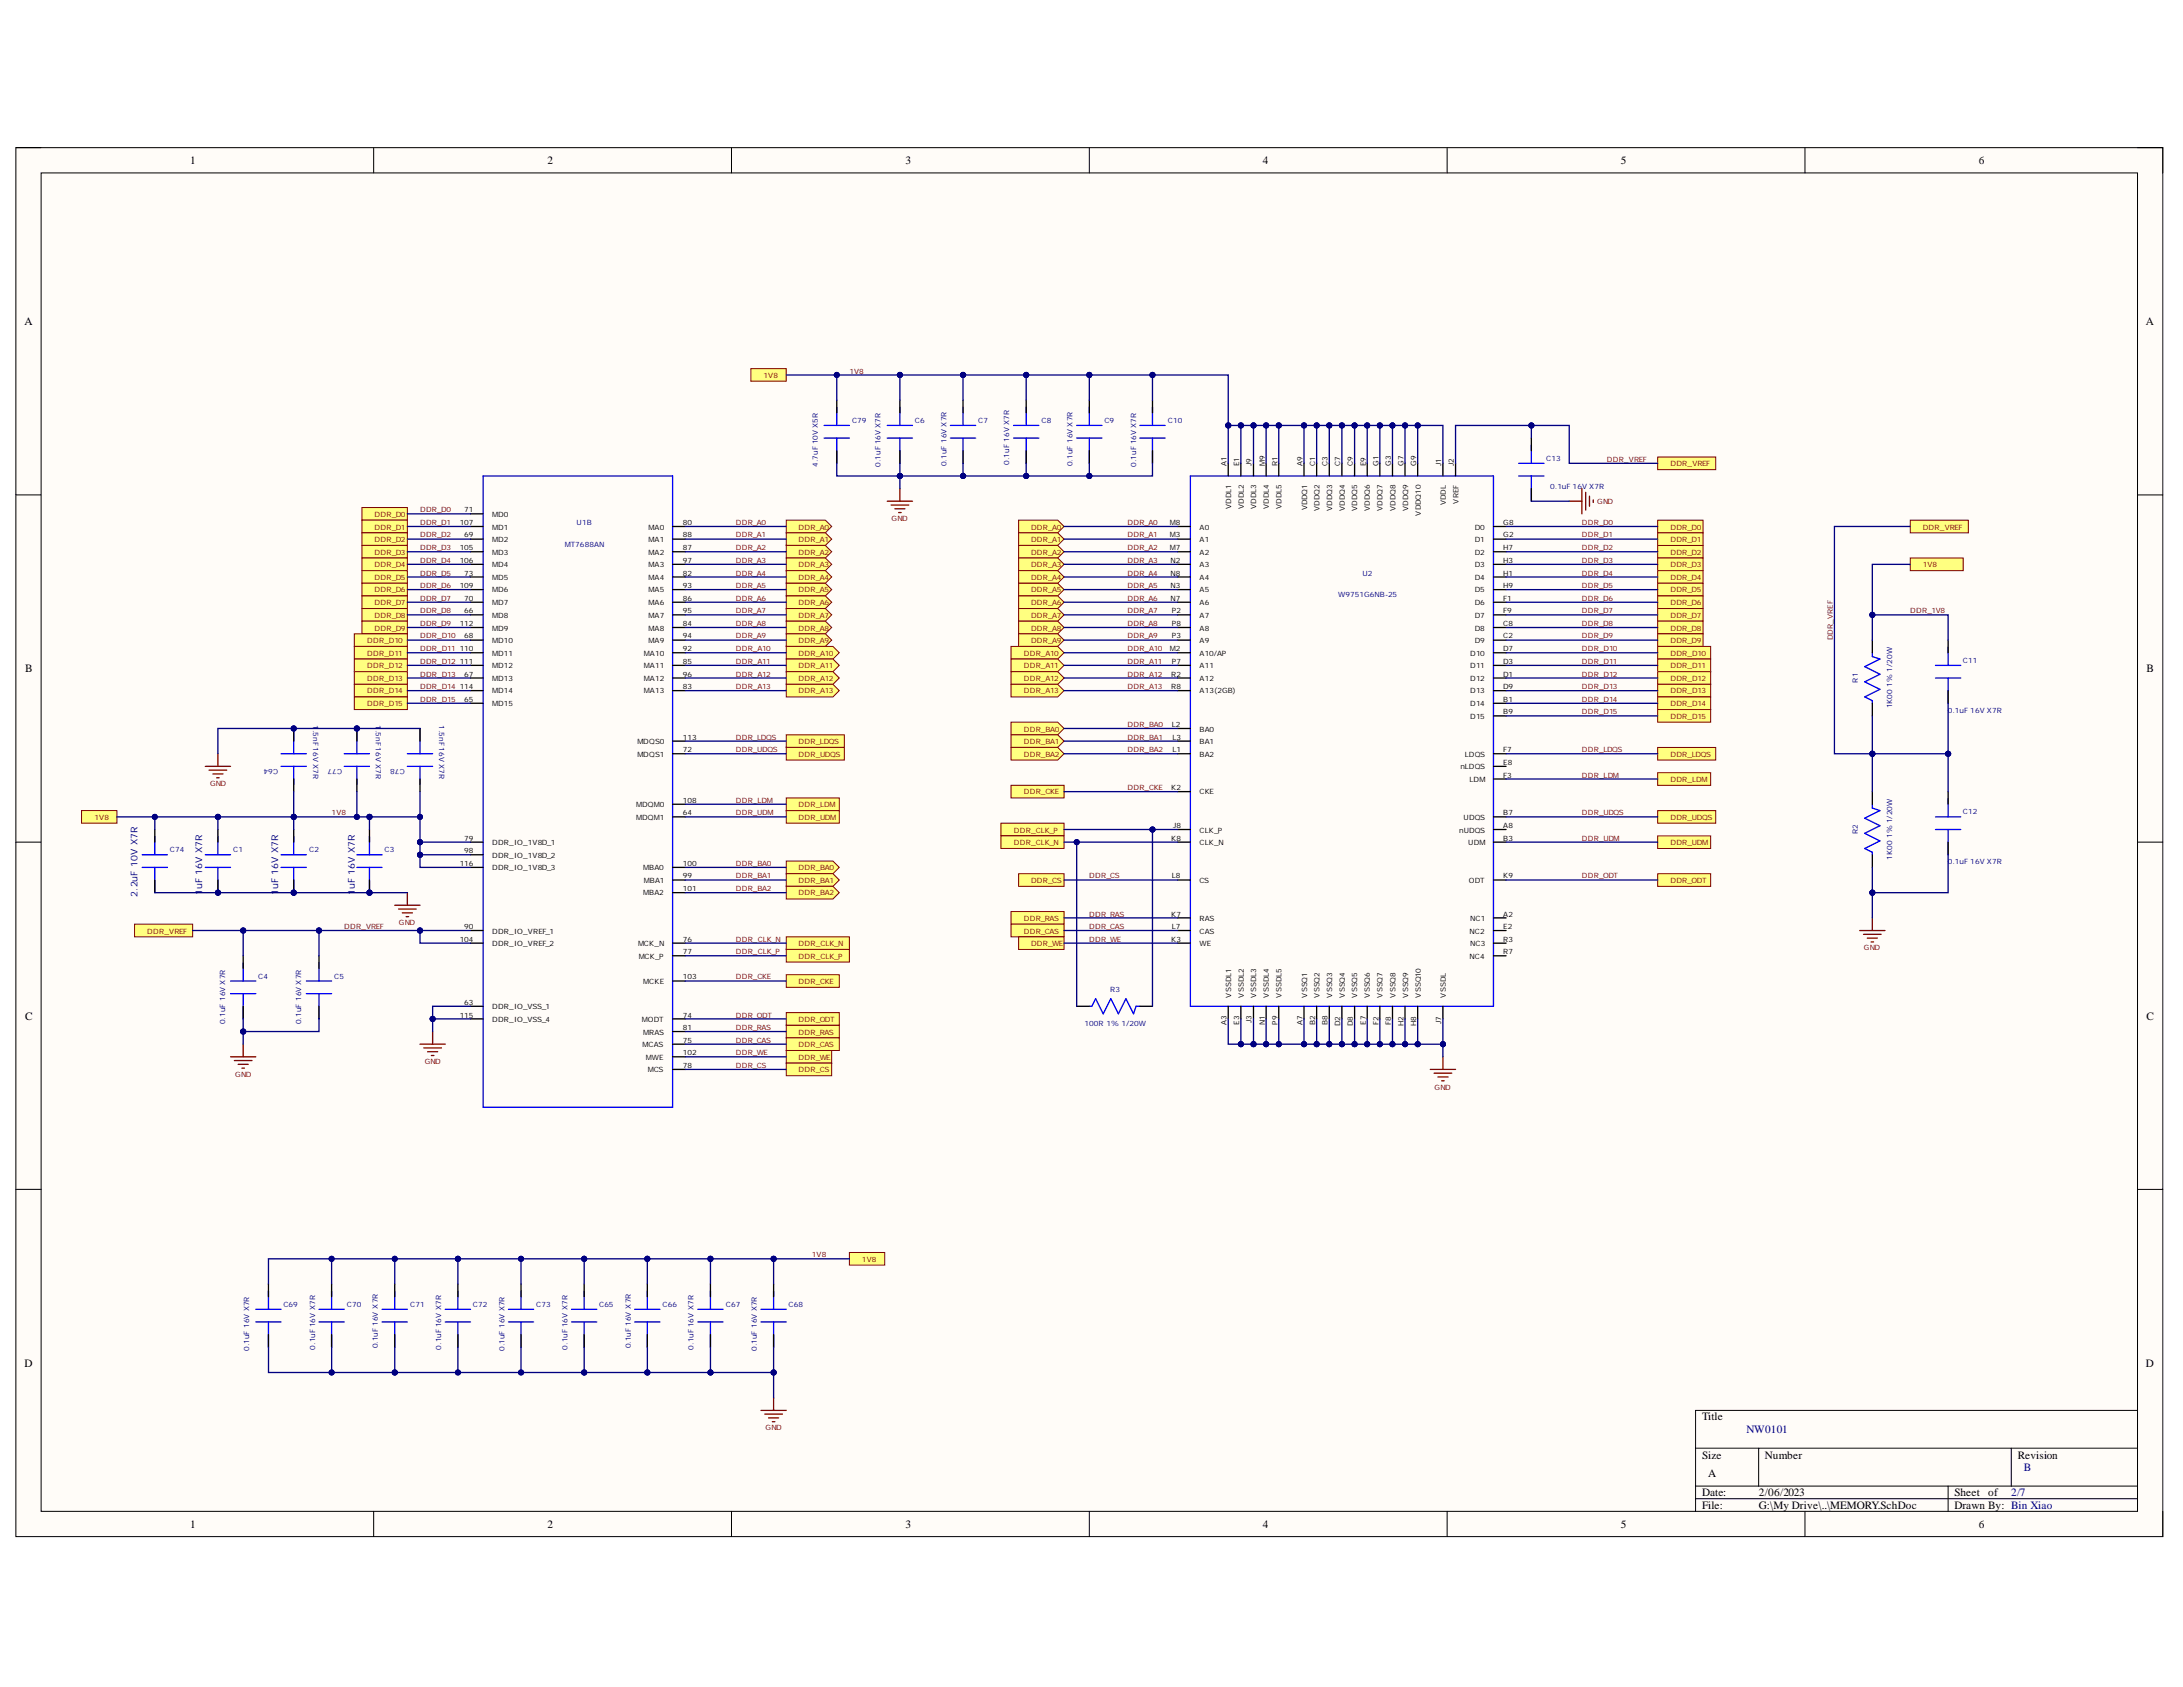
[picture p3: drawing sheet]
<svg xmlns="http://www.w3.org/2000/svg" width="279mm" height="216mm" viewBox="0 0 279 216" stroke-linecap="round" stroke-linejoin="round" font-family="sans-serif">
<defs><g id="words">
<g font-size="1.4">
<text x="24.3" y="21">1</text>
<text x="70.1" y="21">2</text>
<text x="115.9" y="21">3</text>
<text x="161.6" y="21">4</text>
<text x="207.5" y="21">5</text>
<text x="253.3" y="21">6</text>
<text x="3.1" y="41.7">A</text>
<text x="274.7" y="41.7">A</text>
<text x="3.2" y="86">B</text>
<text x="274.7" y="86">B</text>
<text x="3.2" y="130.5">C</text>
<text x="274.7" y="130.5">C</text>
<text x="3.1" y="174.9">D</text>
<text x="274.7" y="174.9">D</text>
<text x="217.8" y="181.8">Title</text>
<text x="217.8" y="186.7">Size</text>
<text x="217.8" y="191.5">Date:</text>
<text x="218.6" y="189">A</text>
<text x="225.1" y="191.5">2/06/2023</text>
<text x="225.9" y="186.7">Number</text>
<text x="250.1" y="191.5">Sheet</text>
<text x="254.5" y="191.5">of</text>
<text x="258.3" y="186.7">Revision</text>
<text x="24.3" y="195.6">1</text>
<text x="70.1" y="195.6">2</text>
<text x="115.9" y="195.6">3</text>
<text x="161.6" y="195.6">4</text>
<text x="207.5" y="195.6">5</text>
<text x="217.8" y="193.1">File:</text>
<text x="225.1" y="193.1">G:\My Drive\..\MEMORY.SchDoc</text>
<text x="250.1" y="193.1">Drawn By: Bin Xiao</text>
<text x="253.3" y="195.6">6</text>
</g>
<g font-size="1.4" fill="#000080">
<text x="223.5" y="183.4">NW0101</text>
<text x="257.4" y="191.5">2/7</text>
<text x="259" y="188.3">B</text>
</g>
<g font-size="1.2" fill="#000080">
<text x="17.6" y="114.8" transform="rotate(-90 17.6 114.8)">2.2uF 10V X7R</text>
<text x="25.9" y="114.6" transform="rotate(-90 25.9 114.6)">1uF 16V X7R</text>
<text x="35.6" y="114.6" transform="rotate(-90 35.6 114.6)">1uF 16V X7R</text>
<text x="45.4" y="114.6" transform="rotate(-90 45.4 114.6)">1uF 16V X7R</text>
</g>
<g font-size=".9" fill="#800000">
<text x="108.7" y="47.8">1V8</text>
<text x="97.7" y="48.3">1V8</text>
<text x="205.7" y="59.1">DDR_VREF</text>
<text x="213.8" y="59.7">DDR_VREF</text>
<text x="53.8" y="65.6">DDR_D0</text>
<text x="204.4" y="64.6">GND</text>
<text x="47.9" y="66.2">DDR_D0</text>
<text x="47.9" y="67.8">DDR_D1</text>
<text x="47.9" y="69.4">DDR_D2</text>
<text x="47.9" y="71">DDR_D3</text>
<text x="53.8" y="67.2">DDR_D1</text>
<text x="53.8" y="68.8">DDR_D2</text>
<text x="53.8" y="70.4">DDR_D3</text>
<text x="53.8" y="72">DDR_D4</text>
<text x="94.2" y="67.2">DDR_A0</text>
<text x="94.2" y="68.8">DDR_A1</text>
<text x="94.2" y="70.4">DDR_A2</text>
<text x="94.2" y="72">DDR_A3</text>
<text x="102.2" y="67.8">DDR_A0</text>
<text x="102.2" y="69.4">DDR_A1</text>
<text x="102.2" y="71">DDR_A2</text>
<text x="114.1" y="66.7">GND</text>
<text x="132" y="67.8">DDR_A0</text>
<text x="132" y="69.4">DDR_A1</text>
<text x="132" y="71">DDR_A2</text>
<text x="144.3" y="67.2">DDR_A0</text>
<text x="144.3" y="68.8">DDR_A1</text>
<text x="144.3" y="70.4">DDR_A2</text>
<text x="144.3" y="72">DDR_A3</text>
<text x="202.5" y="67.2">DDR_D0</text>
<text x="202.5" y="68.8">DDR_D1</text>
<text x="202.5" y="70.4">DDR_D2</text>
<text x="202.5" y="72">DDR_D3</text>
<text x="213.8" y="67.8">DDR_D0</text>
<text x="213.8" y="69.4">DDR_D1</text>
<text x="213.8" y="71">DDR_D2</text>
<text x="246.1" y="67.8">DDR_VREF</text>
<text x="47.9" y="72.6">DDR_D4</text>
<text x="47.9" y="74.2">DDR_D5</text>
<text x="47.9" y="75.8">DDR_D6</text>
<text x="47.9" y="77.5">DDR_D7</text>
<text x="53.8" y="73.7">DDR_D5</text>
<text x="53.8" y="75.3">DDR_D6</text>
<text x="53.8" y="76.9">DDR_D7</text>
<text x="94.2" y="73.7">DDR_A4</text>
<text x="94.2" y="75.3">DDR_A5</text>
<text x="94.2" y="76.9">DDR_A6</text>
<text x="102.2" y="72.6">DDR_A3</text>
<text x="102.2" y="74.2">DDR_A4</text>
<text x="102.2" y="75.8">DDR_A5</text>
<text x="102.2" y="77.5">DDR_A6</text>
<text x="132" y="72.6">DDR_A3</text>
<text x="132" y="74.2">DDR_A4</text>
<text x="132" y="75.8">DDR_A5</text>
<text x="132" y="77.5">DDR_A6</text>
<text x="144.3" y="73.7">DDR_A4</text>
<text x="144.3" y="75.3">DDR_A5</text>
<text x="144.3" y="76.9">DDR_A6</text>
<text x="202.5" y="73.7">DDR_D4</text>
<text x="202.5" y="75.3">DDR_D5</text>
<text x="202.5" y="76.9">DDR_D6</text>
<text x="213.8" y="72.6">DDR_D3</text>
<text x="213.8" y="74.2">DDR_D4</text>
<text x="213.8" y="75.8">DDR_D5</text>
<text x="213.8" y="77.5">DDR_D6</text>
<text x="246.1" y="72.6">1V8</text>
<text x="47" y="82.3">DDR_D10</text>
<text x="47" y="83.9">DDR_D11</text>
<text x="47.9" y="79.1">DDR_D8</text>
<text x="47.9" y="80.7">DDR_D9</text>
<text x="53.8" y="78.5">DDR_D8</text>
<text x="53.8" y="80.1">DDR_D9</text>
<text x="53.8" y="81.7">DDR_D10</text>
<text x="53.8" y="83.3">DDR_D11</text>
<text x="94.2" y="78.5">DDR_A7</text>
<text x="94.2" y="80.1">DDR_A8</text>
<text x="94.2" y="81.7">DDR_A9</text>
<text x="94.2" y="83.3">DDR_A10</text>
<text x="102.2" y="79.1">DDR_A7</text>
<text x="102.2" y="80.7">DDR_A8</text>
<text x="102.2" y="82.3">DDR_A9</text>
<text x="102.2" y="83.9">DDR_A10</text>
<text x="131" y="83.9">DDR_A10</text>
<text x="132" y="79.1">DDR_A7</text>
<text x="132" y="80.7">DDR_A8</text>
<text x="132" y="82.3">DDR_A9</text>
<text x="144.3" y="78.5">DDR_A7</text>
<text x="144.3" y="80.1">DDR_A8</text>
<text x="144.3" y="81.7">DDR_A9</text>
<text x="144.3" y="83.3">DDR_A10</text>
<text x="202.5" y="78.5">DDR_D7</text>
<text x="202.5" y="80.1">DDR_D8</text>
<text x="202.5" y="81.7">DDR_D9</text>
<text x="202.5" y="83.3">DDR_D10</text>
<text x="213.8" y="79.1">DDR_D7</text>
<text x="213.8" y="80.7">DDR_D8</text>
<text x="213.8" y="82.3">DDR_D9</text>
<text x="213.8" y="83.9">DDR_D10</text>
<text x="234.6" y="81.9" transform="rotate(-90 234.6 81.9)">DDR_VREF</text>
<text x="244.5" y="78.5">DDR_1V8</text>
<text x="47" y="85.5">DDR_D12</text>
<text x="47" y="87.1">DDR_D13</text>
<text x="47" y="88.7">DDR_D14</text>
<text x="53.8" y="84.9">DDR_D12</text>
<text x="53.8" y="86.6">DDR_D13</text>
<text x="53.8" y="88.2">DDR_D14</text>
<text x="53.8" y="89.8">DDR_D15</text>
<text x="94.2" y="84.9">DDR_A11</text>
<text x="94.2" y="86.6">DDR_A12</text>
<text x="94.2" y="88.2">DDR_A13</text>
<text x="102.2" y="85.5">DDR_A11</text>
<text x="102.2" y="87.1">DDR_A12</text>
<text x="102.2" y="88.7">DDR_A13</text>
<text x="131" y="85.5">DDR_A11</text>
<text x="131" y="87.1">DDR_A12</text>
<text x="131" y="88.7">DDR_A13</text>
<text x="144.3" y="84.9">DDR_A11</text>
<text x="144.3" y="86.6">DDR_A12</text>
<text x="144.3" y="88.2">DDR_A13</text>
<text x="202.5" y="84.9">DDR_D11</text>
<text x="202.5" y="86.6">DDR_D12</text>
<text x="202.5" y="88.2">DDR_D13</text>
<text x="202.5" y="89.8">DDR_D14</text>
<text x="213.8" y="85.5">DDR_D11</text>
<text x="213.8" y="87.1">DDR_D12</text>
<text x="213.8" y="88.7">DDR_D13</text>
<text x="47" y="90.3">DDR_D15</text>
<text x="94.2" y="94.6">DDR_LDQS</text>
<text x="102.2" y="95.2">DDR_LDQS</text>
<text x="131" y="93.6">DDR_BA0</text>
<text x="131" y="95.2">DDR_BA1</text>
<text x="144.3" y="93">DDR_BA0</text>
<text x="144.3" y="94.6">DDR_BA1</text>
<text x="202.5" y="91.4">DDR_D15</text>
<text x="213.8" y="90.3">DDR_D14</text>
<text x="213.8" y="92">DDR_D15</text>
<text x="26.9" y="100.6">GND</text>
<text x="94.2" y="96.3">DDR_UDQS</text>
<text x="102.2" y="96.8">DDR_UDQS</text>
<text x="131" y="96.8">DDR_BA2</text>
<text x="131" y="101.7">DDR_CKE</text>
<text x="144.3" y="96.3">DDR_BA2</text>
<text x="144.3" y="101.2">DDR_CKE</text>
<text x="202.5" y="99.5">DDR_LDM</text>
<text x="202.5" y="96.3">DDR_LDQS</text>
<text x="213.8" y="96.8">DDR_LDQS</text>
<text x="213.8" y="100.1">DDR_LDM</text>
<text x="12.1" y="105">1V8</text>
<text x="42.4" y="104.4">1V8</text>
<text x="94.2" y="104.4">DDR_UDM</text>
<text x="94.2" y="102.8">DDR_LDM</text>
<text x="102.2" y="105">DDR_UDM</text>
<text x="102.2" y="103.3">DDR_LDM</text>
<text x="129.8" y="106.6">DDR_CLK_P</text>
<text x="202.5" y="107.6">DDR_UDM</text>
<text x="202.5" y="104.4">DDR_UDQS</text>
<text x="213.8" y="105">DDR_UDQS</text>
<text x="94.2" y="110.8">DDR_BA0</text>
<text x="94.2" y="112.4">DDR_BA1</text>
<text x="102.2" y="111.4">DDR_BA0</text>
<text x="102.2" y="113">DDR_BA1</text>
<text x="129.8" y="108.2">DDR_CLK_N</text>
<text x="132" y="113">DDR_CS</text>
<text x="139.4" y="112.4">DDR_CS</text>
<text x="202.5" y="112.4">DDR_ODT</text>
<text x="213.8" y="108.2">DDR_UDM</text>
<text x="213.8" y="113">DDR_ODT</text>
<text x="18.9" y="119.5">DDR_VREF</text>
<text x="44" y="118.9">DDR_VREF</text>
<text x="51.1" y="118.4">GND</text>
<text x="94.2" y="114.1">DDR_BA2</text>
<text x="102.2" y="114.6">DDR_BA2</text>
<text x="131" y="117.9">DDR_RAS</text>
<text x="131" y="119.5">DDR_CAS</text>
<text x="139.4" y="117.3">DDR_RAS</text>
<text x="139.4" y="118.9">DDR_CAS</text>
<text x="94.2" y="120.5">DDR_CLK_N</text>
<text x="94.2" y="122.1">DDR_CLK_P</text>
<text x="94.2" y="125.3">DDR_CKE</text>
<text x="102.2" y="121.1">DDR_CLK_N</text>
<text x="102.2" y="122.7">DDR_CLK_P</text>
<text x="102.2" y="125.9">DDR_CKE</text>
<text x="132" y="121.1">DDR_WE</text>
<text x="139.4" y="120.5">DDR_WE</text>
<text x="238.6" y="121.6">GND</text>
<text x="94.2" y="131.8">DDR_RAS</text>
<text x="94.2" y="130.2">DDR_ODT</text>
<text x="102.2" y="130.7">DDR_ODT</text>
<text x="30.1" y="137.8">GND</text>
<text x="54.4" y="136.2">GND</text>
<text x="94.2" y="133.4">DDR_CAS</text>
<text x="94.2" y="135">DDR_WE</text>
<text x="94.2" y="136.6">DDR_CS</text>
<text x="102.2" y="132.4">DDR_RAS</text>
<text x="102.2" y="134">DDR_CAS</text>
<text x="102.2" y="135.6">DDR_WE</text>
<text x="102.2" y="137.2">DDR_CS</text>
<text x="183.6" y="139.4">GND</text>
<text x="103.9" y="160.9">1V8</text>
<text x="110.3" y="161.5">1V8</text>
<text x="98" y="183">GND</text>
</g>
<g font-size=".9" fill="#000080">
<text x="104.7" y="59.7" transform="rotate(-90 104.7 59.7)">4.7uF 10V X5R</text>
<text x="109.1" y="54.1">C79</text>
<text x="112.7" y="59.7" transform="rotate(-90 112.7 59.7)">0.1uF 16V X7R</text>
<text x="117.1" y="54.1">C6</text>
<text x="121.1" y="59.7" transform="rotate(-90 121.1 59.7)">0.1uF 16V X7R</text>
<text x="125.2" y="54.1">C7</text>
<text x="129.2" y="59.5" transform="rotate(-90 129.2 59.5)">0.1uF 16V X7R</text>
<text x="133.3" y="54.1">C8</text>
<text x="137.3" y="59.7" transform="rotate(-90 137.3 59.7)">0.1uF 16V X7R</text>
<text x="141.3" y="54.1">C9</text>
<text x="145.4" y="59.7" transform="rotate(-90 145.4 59.7)">0.1uF 16V X7R</text>
<text x="149.5" y="54.1">C10</text>
<text x="197.9" y="59">C13</text>
<text x="198.4" y="62.5">0.1uF 16V X7R</text>
<text x="72.3" y="70">MT7688AN</text>
<text x="73.8" y="67.2">U1B</text>
<text x="171.3" y="76.4">W9751G6NB-25</text>
<text x="174.4" y="73.7">U2</text>
<text x="237.8" y="87.4" transform="rotate(-90 237.8 87.4)">R1</text>
<text x="242.2" y="87.9" transform="rotate(-90 242.2 87.9)">1% 1/20W</text>
<text x="251.2" y="84.8">C11</text>
<text x="40.1" y="92.8" transform="rotate(90 40.1 92.8)">1</text>
<text x="40.1" y="93.4" transform="rotate(90 40.1 93.4)">.5nF 16V X7R</text>
<text x="48.1" y="92.8" transform="rotate(90 48.1 92.8)">1</text>
<text x="48.1" y="93.4" transform="rotate(90 48.1 93.4)">.5nF 16V X7R</text>
<text x="56.2" y="92.8" transform="rotate(90 56.2 92.8)">1.5nF 16V X7R</text>
<text x="242.2" y="90.7" transform="rotate(-90 242.2 90.7)">1K00</text>
<text x="249.3" y="91.3">0.1uF 16V X7R</text>
<text x="35.6" y="98.4" transform="rotate(-180 35.6 98.4)">C64</text>
<text x="43.8" y="98.4" transform="rotate(-180 43.8 98.4)">C77</text>
<text x="51.8" y="98.4" transform="rotate(-180 51.8 98.4)">C78</text>
<text x="237.8" y="106.7" transform="rotate(-90 237.8 106.7)">R2</text>
<text x="242.2" y="107.2" transform="rotate(-90 242.2 107.2)">1% 1/20W</text>
<text x="251.2" y="104.2">C12</text>
<text x="21.7" y="109">C74</text>
<text x="29.8" y="109">C1</text>
<text x="39.6" y="109">C2</text>
<text x="49.2" y="109">C3</text>
<text x="242.2" y="110" transform="rotate(-90 242.2 110)">1K00</text>
<text x="249.3" y="110.6">0.1uF 16V X7R</text>
<text x="33.1" y="125.2">C4</text>
<text x="42.8" y="125.2">C5</text>
<text x="28.8" y="131.1" transform="rotate(-90 28.8 131.1)">0.1uF 16V X7R</text>
<text x="38.5" y="131.1" transform="rotate(-90 38.5 131.1)">0.1uF 16V X7R</text>
<text x="138.8" y="131.3">100R 1% 1/20W</text>
<text x="142.1" y="127">R3</text>
<text x="36.3" y="167.2">C69</text>
<text x="44.4" y="167.2">C70</text>
<text x="52.5" y="167.2">C71</text>
<text x="60.5" y="167.2">C72</text>
<text x="68.6" y="167.2">C73</text>
<text x="76.7" y="167.2">C65</text>
<text x="84.8" y="167.2">C66</text>
<text x="92.9" y="167.2">C67</text>
<text x="100.9" y="167.2">C68</text>
<text x="31.9" y="172.9" transform="rotate(-90 31.9 172.9)">0.1uF 16V X7R</text>
<text x="40.3" y="172.7" transform="rotate(-90 40.3 172.7)">0.1uF 16V X7R</text>
<text x="48.4" y="172.6" transform="rotate(-90 48.4 172.6)">0.1uF 16V X7R</text>
<text x="56.5" y="172.7" transform="rotate(-90 56.5 172.7)">0.1uF 16V X7R</text>
<text x="64.6" y="172.9" transform="rotate(-90 64.6 172.9)">0.1uF 16V X7R</text>
<text x="72.6" y="172.7" transform="rotate(-90 72.6 172.7)">0.1uF 16V X7R</text>
<text x="80.7" y="172.6" transform="rotate(-90 80.7 172.6)">0.1uF 16V X7R</text>
<text x="88.8" y="172.7" transform="rotate(-90 88.8 172.7)">0.1uF 16V X7R</text>
<text x="96.9" y="172.9" transform="rotate(-90 96.9 172.9)">0.1uF 16V X7R</text>
</g>
<g font-size=".9">
<text x="157" y="59.7" transform="rotate(-90 157 59.7)">A1</text>
<text x="158.6" y="59.7" transform="rotate(-90 158.6 59.7)">E1</text>
<text x="160.2" y="59.7" transform="rotate(-90 160.2 59.7)">J9</text>
<text x="161.9" y="59.7" transform="rotate(-90 161.9 59.7)">M9</text>
<text x="163.5" y="59.7" transform="rotate(-90 163.5 59.7)">R1</text>
<text x="166.7" y="59.7" transform="rotate(-90 166.7 59.7)">A9</text>
<text x="168.3" y="59.7" transform="rotate(-90 168.3 59.7)">C1</text>
<text x="169.9" y="59.7" transform="rotate(-90 169.9 59.7)">C3</text>
<text x="171.5" y="59.7" transform="rotate(-90 171.5 59.7)">C7</text>
<text x="173.1" y="59.7" transform="rotate(-90 173.1 59.7)">C9</text>
<text x="174.8" y="59.7" transform="rotate(-90 174.8 59.7)">E9</text>
<text x="176.4" y="59.7" transform="rotate(-90 176.4 59.7)">G1</text>
<text x="178" y="59.7" transform="rotate(-90 178 59.7)">G3</text>
<text x="179.6" y="59.7" transform="rotate(-90 179.6 59.7)">G7</text>
<text x="181.2" y="59.7" transform="rotate(-90 181.2 59.7)">G9</text>
<text x="184.5" y="59.7" transform="rotate(-90 184.5 59.7)">J1</text>
<text x="186.1" y="59.7" transform="rotate(-90 186.1 59.7)">J2</text>
<text x="59.4" y="65.6">71</text>
<text x="157.6" y="65.1" transform="rotate(-90 157.6 65.1)">VDDL1</text>
<text x="159.2" y="65.1" transform="rotate(-90 159.2 65.1)">VDDL2</text>
<text x="160.8" y="65.1" transform="rotate(-90 160.8 65.1)">VDDL3</text>
<text x="162.4" y="65.1" transform="rotate(-90 162.4 65.1)">VDDL4</text>
<text x="164" y="65.1" transform="rotate(-90 164 65.1)">VDDL5</text>
<text x="167.3" y="65.3" transform="rotate(-90 167.3 65.3)">VDDQ1</text>
<text x="168.9" y="65.4" transform="rotate(-90 168.9 65.4)">VDDQ2</text>
<text x="170.5" y="65.4" transform="rotate(-90 170.5 65.4)">VDDQ3</text>
<text x="172.1" y="65.4" transform="rotate(-90 172.1 65.4)">VDDQ4</text>
<text x="173.7" y="65.4" transform="rotate(-90 173.7 65.4)">VDDQ5</text>
<text x="175.3" y="65.4" transform="rotate(-90 175.3 65.4)">VDDQ6</text>
<text x="176.9" y="65.4" transform="rotate(-90 176.9 65.4)">VDDQ7</text>
<text x="178.6" y="65.4" transform="rotate(-90 178.6 65.4)">VDDQ8</text>
<text x="180.2" y="65.4" transform="rotate(-90 180.2 65.4)">VDDQ9</text>
<text x="181.8" y="66" transform="rotate(-90 181.8 66)">VDDQ10</text>
<text x="185" y="64.6" transform="rotate(-90 185 64.6)">VDDL</text>
<text x="186.7" y="64.5" transform="rotate(-90 186.7 64.5)">VREF</text>
<text x="58.8" y="70.4">105</text>
<text x="58.8" y="72">106</text>
<text x="58.8" y="67.2">107</text>
<text x="59.4" y="68.8">69</text>
<text x="63" y="69.4">MD2</text>
<text x="63" y="66.2">MD0</text>
<text x="63" y="71">MD3</text>
<text x="63" y="67.8">MD1</text>
<text x="83" y="67.8">MA0</text>
<text x="83" y="71">MA2</text>
<text x="83" y="69.4">MA1</text>
<text x="87.4" y="67.2">80</text>
<text x="87.4" y="70.4">87</text>
<text x="87.4" y="68.8">88</text>
<text x="87.4" y="72">97</text>
<text x="149.7" y="67.2">M8</text>
<text x="149.7" y="68.8">M3</text>
<text x="149.7" y="70.4">M7</text>
<text x="149.8" y="72">N2</text>
<text x="153.5" y="67.8">A0</text>
<text x="153.5" y="69.4">A1</text>
<text x="153.5" y="71">A2</text>
<text x="188.8" y="67.8">D0</text>
<text x="188.8" y="69.4">D1</text>
<text x="188.8" y="71">D2</text>
<text x="192.4" y="67.2">G8</text>
<text x="192.4" y="68.8">G2</text>
<text x="192.4" y="70.4">H7</text>
<text x="192.4" y="72">H3</text>
<text x="58.8" y="75.3">109</text>
<text x="59.4" y="76.9">70</text>
<text x="59.4" y="73.7">73</text>
<text x="63" y="77.5">MD7</text>
<text x="63" y="74.2">MD5</text>
<text x="63" y="72.6">MD4</text>
<text x="63" y="75.8">MD6</text>
<text x="83" y="74.2">MA4</text>
<text x="83" y="77.5">MA6</text>
<text x="83" y="75.8">MA5</text>
<text x="83" y="72.6">MA3</text>
<text x="87.4" y="73.7">82</text>
<text x="87.4" y="76.9">86</text>
<text x="87.4" y="75.3">93</text>
<text x="149.8" y="73.7">N8</text>
<text x="149.8" y="75.3">N3</text>
<text x="149.8" y="76.9">N7</text>
<text x="153.5" y="72.6">A3</text>
<text x="153.5" y="74.2">A4</text>
<text x="153.5" y="75.8">A5</text>
<text x="153.5" y="77.5">A6</text>
<text x="188.8" y="72.6">D3</text>
<text x="188.8" y="74.2">D4</text>
<text x="188.8" y="75.8">D5</text>
<text x="188.8" y="77.5">D6</text>
<text x="192.4" y="73.7">H1</text>
<text x="192.4" y="75.3">H9</text>
<text x="192.4" y="76.9">F1</text>
<text x="58.8" y="83.3">110</text>
<text x="58.8" y="80.1">112</text>
<text x="59.4" y="78.5">66</text>
<text x="59.4" y="81.7">68</text>
<text x="63" y="79.1">MD8</text>
<text x="63" y="82.3">MD10</text>
<text x="63" y="83.9">MD11</text>
<text x="63" y="80.7">MD9</text>
<text x="82.4" y="83.9">MA10</text>
<text x="83" y="80.7">MA8</text>
<text x="83" y="82.3">MA9</text>
<text x="83" y="79.1">MA7</text>
<text x="87.4" y="80.1">84</text>
<text x="87.4" y="83.3">92</text>
<text x="87.4" y="81.7">94</text>
<text x="87.4" y="78.5">95</text>
<text x="149.7" y="83.3">M2</text>
<text x="150" y="78.5">P2</text>
<text x="150" y="80.1">P8</text>
<text x="150" y="81.7">P3</text>
<text x="153.5" y="79.1">A7</text>
<text x="153.5" y="80.7">A8</text>
<text x="153.5" y="82.3">A9</text>
<text x="153.5" y="83.9">A10/AP</text>
<text x="188.2" y="83.9">D10</text>
<text x="188.8" y="79.1">D7</text>
<text x="188.8" y="80.7">D8</text>
<text x="188.8" y="82.3">D9</text>
<text x="192.4" y="78.5">F9</text>
<text x="192.4" y="80.1">C8</text>
<text x="192.4" y="81.7">C2</text>
<text x="192.4" y="83.3">D7</text>
<text x="58.8" y="84.9">111</text>
<text x="58.8" y="88.2">114</text>
<text x="59.4" y="89.8">65</text>
<text x="59.4" y="86.6">67</text>
<text x="63" y="87.1">MD13</text>
<text x="63" y="85.5">MD12</text>
<text x="63" y="88.7">MD14</text>
<text x="82.4" y="88.7">MA13</text>
<text x="82.4" y="85.5">MA11</text>
<text x="82.4" y="87.1">MA12</text>
<text x="87.4" y="88.2">83</text>
<text x="87.4" y="84.9">85</text>
<text x="87.4" y="86.6">96</text>
<text x="149.9" y="86.6">R2</text>
<text x="149.9" y="88.2">R8</text>
<text x="150" y="84.9">P7</text>
<text x="153.5" y="85.5">A11</text>
<text x="153.5" y="87.1">A12</text>
<text x="153.5" y="88.7">A13(2GB)</text>
<text x="188.2" y="85.5">D11</text>
<text x="188.2" y="87.1">D12</text>
<text x="188.2" y="88.7">D13</text>
<text x="192.4" y="84.9">D3</text>
<text x="192.4" y="86.6">D1</text>
<text x="192.4" y="88.2">D9</text>
<text x="192.4" y="89.8">B1</text>
<text x="63" y="90.3">MD15</text>
<text x="81.6" y="95.2">MDQS0</text>
<text x="87.4" y="94.6">113</text>
<text x="150" y="93">L2</text>
<text x="150.1" y="94.6">L3</text>
<text x="153.5" y="93.6">BA0</text>
<text x="153.5" y="95.2">BA1</text>
<text x="188.2" y="90.3">D14</text>
<text x="188.2" y="92">D15</text>
<text x="192.4" y="91.4">B9</text>
<text x="81.6" y="96.8">MDQS1</text>
<text x="87.4" y="96.3">72</text>
<text x="149.9" y="101.2">K2</text>
<text x="150.1" y="96.3">L1</text>
<text x="153.5" y="96.8">BA2</text>
<text x="153.5" y="101.7">CKE</text>
<text x="186.9" y="98.4">nLDQS</text>
<text x="187.5" y="96.8">LDQS</text>
<text x="188.1" y="100.1">LDM</text>
<text x="192.4" y="96.3">F7</text>
<text x="192.4" y="97.9">E8</text>
<text x="192.4" y="99.5">F3</text>
<text x="59.4" y="107.6">79</text>
<text x="81.4" y="105">MDQM1</text>
<text x="81.4" y="103.3">MDQM0</text>
<text x="87.4" y="104.4">64</text>
<text x="87.4" y="102.8">108</text>
<text x="149.9" y="107.6">K8</text>
<text x="150.1" y="106">J8</text>
<text x="153.5" y="106.6">CLK_P</text>
<text x="186.7" y="106.6">nUDQS</text>
<text x="187.3" y="105">UDQS</text>
<text x="192.4" y="104.4">B7</text>
<text x="192.4" y="106">A8</text>
<text x="192.4" y="107.6">B3</text>
<text x="58.8" y="110.8">116</text>
<text x="59.4" y="109.2">98</text>
<text x="63" y="108.2">DDR_IO_1V8D_1</text>
<text x="63" y="109.8">DDR_IO_1V8D_2</text>
<text x="63" y="111.4">DDR_IO_1V8D_3</text>
<text x="82.3" y="111.4">MBA0</text>
<text x="82.4" y="113">MBA1</text>
<text x="87.4" y="112.4">99</text>
<text x="87.4" y="110.8">100</text>
<text x="150" y="112.4">L8</text>
<text x="153.5" y="113">CS</text>
<text x="153.5" y="108.2">CLK_N</text>
<text x="187.9" y="108.2">UDM</text>
<text x="188" y="113">ODT</text>
<text x="192.4" y="112.4">K9</text>
<text x="59.4" y="118.9">90</text>
<text x="63" y="119.5">DDR_IO_VREF_1</text>
<text x="82.3" y="114.6">MBA2</text>
<text x="87.4" y="114.1">101</text>
<text x="149.9" y="117.3">K7</text>
<text x="150" y="118.9">L7</text>
<text x="153.5" y="117.9">RAS</text>
<text x="153.5" y="119.5">CAS</text>
<text x="188.1" y="119.5">NC2</text>
<text x="188.2" y="117.9">NC1</text>
<text x="192.4" y="117.3">A2</text>
<text x="192.4" y="118.9">E2</text>
<text x="58.8" y="120.5">104</text>
<text x="63" y="121.1">DDR_IO_VREF_2</text>
<text x="81.7" y="121.1">MCK_N</text>
<text x="81.7" y="122.7">MCK_P</text>
<text x="82.3" y="125.9">MCKE</text>
<text x="87.4" y="120.5">76</text>
<text x="87.4" y="122.1">77</text>
<text x="87.4" y="125.3">103</text>
<text x="149.9" y="120.5">K3</text>
<text x="153.5" y="121.1">WE</text>
<text x="188.1" y="122.7">NC4</text>
<text x="188.2" y="121.1">NC3</text>
<text x="192.4" y="120.5">R3</text>
<text x="192.4" y="122.1">R7</text>
<text x="58.8" y="130.2">115</text>
<text x="59.4" y="128.6">63</text>
<text x="63" y="129.1">DDR_IO_VSS_1</text>
<text x="63" y="130.7">DDR_IO_VSS_4</text>
<text x="82.2" y="130.7">MODT</text>
<text x="87.4" y="130.2">74</text>
<text x="87.4" y="131.8">81</text>
<text x="157" y="131.2" transform="rotate(-90 157 131.2)">A3</text>
<text x="157.6" y="127.7" transform="rotate(-90 157.6 127.7)">VSSDL1</text>
<text x="158.6" y="131.2" transform="rotate(-90 158.6 131.2)">E3</text>
<text x="159.2" y="127.7" transform="rotate(-90 159.2 127.7)">VSSDL2</text>
<text x="160.2" y="131" transform="rotate(-90 160.2 131)">J3</text>
<text x="160.8" y="127.7" transform="rotate(-90 160.8 127.7)">VSSDL3</text>
<text x="161.9" y="131.2" transform="rotate(-90 161.9 131.2)">N1</text>
<text x="162.4" y="127.7" transform="rotate(-90 162.4 127.7)">VSSDL4</text>
<text x="163.5" y="131.2" transform="rotate(-90 163.5 131.2)">P9</text>
<text x="164" y="127.7" transform="rotate(-90 164 127.7)">VSSDL5</text>
<text x="166.7" y="131.2" transform="rotate(-90 166.7 131.2)">A7</text>
<text x="167.3" y="127.7" transform="rotate(-90 167.3 127.7)">VSSQ1</text>
<text x="168.3" y="131.2" transform="rotate(-90 168.3 131.2)">B2</text>
<text x="168.9" y="127.7" transform="rotate(-90 168.9 127.7)">VSSQ2</text>
<text x="169.9" y="131.2" transform="rotate(-90 169.9 131.2)">B8</text>
<text x="170.5" y="127.7" transform="rotate(-90 170.5 127.7)">VSSQ3</text>
<text x="171.5" y="131.3" transform="rotate(-90 171.5 131.3)">D2</text>
<text x="172.1" y="127.7" transform="rotate(-90 172.1 127.7)">VSSQ4</text>
<text x="173.1" y="131.3" transform="rotate(-90 173.1 131.3)">D8</text>
<text x="173.7" y="127.7" transform="rotate(-90 173.7 127.7)">VSSQ5</text>
<text x="174.8" y="131.2" transform="rotate(-90 174.8 131.2)">E7</text>
<text x="175.3" y="127.7" transform="rotate(-90 175.3 127.7)">VSSQ6</text>
<text x="176.4" y="131.2" transform="rotate(-90 176.4 131.2)">F2</text>
<text x="176.9" y="127.7" transform="rotate(-90 176.9 127.7)">VSSQ7</text>
<text x="178" y="131.2" transform="rotate(-90 178 131.2)">F8</text>
<text x="178.6" y="127.7" transform="rotate(-90 178.6 127.7)">VSSQ8</text>
<text x="179.6" y="131.3" transform="rotate(-90 179.6 131.3)">H2</text>
<text x="180.2" y="127.7" transform="rotate(-90 180.2 127.7)">VSSQ9</text>
<text x="181.2" y="131.3" transform="rotate(-90 181.2 131.3)">H8</text>
<text x="181.8" y="127.7" transform="rotate(-90 181.8 127.7)">VSSQ10</text>
<text x="184.5" y="131.1" transform="rotate(-90 184.5 131.1)">J7</text>
<text x="185" y="127.7" transform="rotate(-90 185 127.7)">VSSDL</text>
<text x="82.3" y="134">MCAS</text>
<text x="82.3" y="132.4">MRAS</text>
<text x="82.7" y="135.6">MWE</text>
<text x="82.9" y="137.2">MCS</text>
<text x="87.4" y="133.4">75</text>
<text x="87.4" y="136.6">78</text>
<text x="87.4" y="135">102</text>
</g>
</g></defs>
<path d="M2 18.9h274.8v177.8h-274.8z" fill-rule="evenodd" fill="#fffcf8"/>
<path d="M2 18.9h274.8v177.8h-274.8z" fill="none" stroke="#000" stroke-width=".13"/>
<path d="M5.3 22.1h268.3v171.3h-268.3z" fill-rule="evenodd" fill="#fffcf8"/>
<g fill="none" stroke="#000" stroke-width=".13">
<path d="M2 18.9h3.3M47.8 18.9v3.2M93.6 18.9v3.2M139.4 18.9v3.2M185.2 18.9v3.2M231 18.9v3.2M273.6 18.9h3.2v3.2M5.3 22.1h268.3v171.3h-268.3zM2 63.3h3.3M273.6 63.3h3.2M2 107.8h3.3M273.6 107.8h3.2"/>
<path d="M2 152.2h3.3M273.6 152.2h3.2M47.8 193.4v3.3M93.6 193.4v3.3M139.4 193.4v3.3M185.2 193.4v3.3M217 185.3h56.6M217 190.2h56.6M217 191.8h56.6M225.1 185.3v4.9M231 193.4v3.3M249.3 190.2v3.2"/>
<path d="M257.4 185.3v4.9M273.6 180.5h-56.6v12.9M276.8 193.4v3.3"/>
</g>
<path d="M61.8 60.9h24.3v80.8h-24.3zM152.4 60.9h38.7v67.9h-38.7z" fill="none" stroke="#00f" stroke-width=".17"/>
<g fill="none" stroke="#000" stroke-width=".17">
<path d="M157.2 59.3v1.6M158.8 59.3v1.6M160.4 59.3v1.6M162 59.3v1.6M163.7 59.3v1.6M166.9 59.3v1.6M168.5 59.3v1.6M170.1 59.3v1.6M171.8 59.3v1.6M173.4 59.3v1.6M175 59.3v1.6M176.6 59.3v1.6"/>
<path d="M178.2 59.3v1.6M179.8 59.3v1.6M181.4 59.3v1.6M184.7 59.3v1.6M186.3 59.3v1.6M60.2 78.7h1.6M60.2 69h1.6M60.2 77.1h1.6M60.2 65.8h1.6M60.2 73.8h1.6M60.2 67.4h1.6M60.2 70.6h1.6"/>
<path d="M60.2 75.5h1.6M60.2 72.2h1.6M86.1 78.7h1.6M86.1 69h1.6M86.1 77.1h1.6M86.1 73.8h1.6M86.1 67.4h1.6M86.1 70.6h1.6M86.1 75.5h1.6M86.1 72.2h1.6M150.7 78.7h1.7M150.7 69h1.7"/>
<path d="M150.7 77.1h1.7M150.7 73.8h1.7M150.7 67.4h1.7M150.7 70.6h1.7M150.7 75.5h1.7M150.7 72.2h1.7M191.1 78.7h1.7M191.1 69h1.7M191.1 77.1h1.7M191.1 73.8h1.7M191.1 67.4h1.7M191.1 70.6h1.7"/>
<path d="M191.1 75.5h1.7M191.1 72.2h1.7M60.2 90h1.6M60.2 86.8h1.6M60.2 81.9h1.6M60.2 88.4h1.6M60.2 80.3h1.6M60.2 85.2h1.6M60.2 83.5h1.6M86.1 86.8h1.6M86.1 81.9h1.6M86.1 96.5h1.6"/>
<path d="M86.1 88.4h1.6M86.1 80.3h1.6M86.1 85.2h1.6M86.1 83.5h1.6M86.1 94.8h1.6M150.7 86.8h1.7M150.7 81.9h1.7M150.7 96.5h1.7M150.7 88.4h1.7M150.7 80.3h1.7M150.7 85.2h1.7M150.7 83.5h1.7"/>
<path d="M150.7 94.8h1.7M150.7 93.2h1.7M191.1 90h1.7M191.1 86.8h1.7M191.1 81.9h1.7M191.1 96.5h1.7M191.1 88.4h1.7M191.1 80.3h1.7M191.1 85.2h1.7M191.1 83.5h1.7M191.1 91.6h1.7M191.1 98.1h1.7"/>
<path d="M191.1 99.7h1.7M60.2 107.8h1.6M60.2 119.1h1.6M60.2 109.4h1.6M60.2 111h1.6M86.1 104.5h1.6M86.1 112.6h1.6M86.1 111h1.6M86.1 114.2h1.6M86.1 102.9h1.6M150.7 107.8h1.7M150.7 119.1h1.7"/>
<path d="M150.7 112.6h1.7M150.7 106.2h1.7M150.7 117.5h1.7M150.7 101.3h1.7M191.1 104.5h1.7M191.1 107.8h1.7M191.1 119.1h1.7M191.1 112.6h1.7M191.1 106.2h1.7M191.1 117.5h1.7M60.2 128.8h1.6M60.2 130.4h1.6"/>
<path d="M60.2 120.7h1.6M86.1 130.4h1.6M86.1 133.6h1.6M86.1 120.7h1.6M86.1 122.3h1.6M86.1 136.9h1.6M86.1 132h1.6M86.1 135.2h1.6M86.1 125.6h1.6M150.7 120.7h1.7M157.2 128.8v1.6M158.8 128.8v1.6"/>
<path d="M160.4 128.8v1.6M162 128.8v1.6M163.7 128.8v1.6M166.9 128.8v1.6M168.5 128.8v1.6M170.1 128.8v1.6M171.8 128.8v1.6M173.4 128.8v1.6M175 128.8v1.6M176.6 128.8v1.6M178.2 128.8v1.6M179.8 128.8v1.6"/>
<path d="M181.4 128.8v1.6M184.7 128.8v1.6M191.1 120.7h1.7M191.1 122.3h1.7"/>
</g>
<circle cx="27.9" cy="114.2" r=".32" fill="#000080"/>
<circle cx="27.9" cy="114.2" r=".32" fill="none" stroke="#000080" stroke-width=".13"/>
<path d="M26.3 109.4h3.2M26.3 111h3.2M27.9 107.1v2.3M27.9 111v3.2" fill="none" stroke="#00f" stroke-width=".17"/>
<path d="M27.9 106.2v1.6M27.9 112.6v1.6" fill="none" stroke="#000" stroke-width=".17"/>
<circle cx="27.9" cy="114.2" r=".32" fill="#000080"/>
<circle cx="27.9" cy="114.2" r=".32" fill="none" stroke="#000080" stroke-width=".13"/>
<circle cx="37.6" cy="114.2" r=".32" fill="#000080"/>
<circle cx="37.6" cy="114.2" r=".32" fill="none" stroke="#000080" stroke-width=".13"/>
<path d="M36 109.4h3.2M36 111h3.2M37.6 107.1v2.3M37.6 111v3.2" fill="none" stroke="#00f" stroke-width=".17"/>
<path d="M37.6 106.2v1.6M37.6 112.6v1.6" fill="none" stroke="#000" stroke-width=".17"/>
<circle cx="37.6" cy="114.2" r=".32" fill="#000080"/>
<circle cx="37.6" cy="114.2" r=".32" fill="none" stroke="#000080" stroke-width=".13"/>
<circle cx="47.3" cy="114.2" r=".32" fill="#000080"/>
<circle cx="47.3" cy="114.2" r=".32" fill="none" stroke="#000080" stroke-width=".13"/>
<path d="M45.7 109.4h3.2M45.7 111h3.2M47.3 107.1v2.3M47.3 111v3.2" fill="none" stroke="#00f" stroke-width=".17"/>
<path d="M47.3 106.2v1.6M47.3 112.6v1.6" fill="none" stroke="#000" stroke-width=".17"/>
<circle cx="47.3" cy="114.2" r=".32" fill="#000080"/>
<circle cx="47.3" cy="114.2" r=".32" fill="none" stroke="#000080" stroke-width=".13"/>
<g fill="none" stroke="#00f" stroke-width=".17">
<path d="M113.6 54.4h3.2M113.6 56.1h3.2M115.2 52.1v2.3M115.2 56.1v3.2M121.6 54.4h3.3M121.6 56.1h3.3M123.3 52.1v2.3M123.3 56.1v3.2M129.7 54.4h3.3M129.7 56.1h3.3M131.3 52.1v2.3M131.3 56.1v3.2"/>
<path d="M137.8 54.4h3.2M137.8 56.1h3.2M139.4 52.1v2.3M139.4 56.1v3.2M145.9 54.4h3.2M145.9 56.1h3.2M147.5 52.1v2.3M147.5 56.1v3.2M194.4 59.3h3.2M196 57v2.3M194.4 60.9h3.2M196 60.9v3.2"/>
<path d="M239.6 83.5v.5l1 .3-1.9 1 1.9 1-1.9 1 1.9 .9-1.9 1 .9 .5v.3M247.7 85.2h3.3M247.7 86.8h3.3M249.3 82.8v2.4M249.3 86.8v3.2M239.6 102.9v.5l1 .3-1.9 1 1.9 1-1.9 .9 1.9 1-1.9 1 .9 .5v.3M247.7 104.5h3.3M247.7 106.2h3.3M249.3 102.2v2.3M249.3 106.2v3.2M29.5 125.6h3.2M29.5 127.2h3.2"/>
<path d="M31.1 123.2v2.4M31.1 127.2v3.2M39.2 125.6h3.2M39.2 127.2h3.2M40.8 123.2v2.4M40.8 127.2v3.2M139.4 128.8h.3l.5-1 1 1.9 1-1.9 .9 1.9 1-1.9 1 1.9 .3-.9h.5"/>
</g>
<g fill="none" stroke="#000" stroke-width=".17">
<path d="M115.2 51.2v1.6M115.2 57.7v1.6M123.3 51.2v1.6M123.3 57.7v1.6M131.3 51.2v1.6M131.3 57.7v1.6M139.4 51.2v1.6M139.4 57.7v1.6M147.5 51.2v1.6M147.5 57.7v1.6M196 56.1v1.6M196 62.5v1.6"/>
<path d="M239.6 81.9v1.6M239.6 90v1.6M249.3 81.9v1.6M249.3 88.4v1.6M239.6 101.3v1.6M239.6 109.4v1.6M249.3 101.3v1.6M249.3 107.8v1.6M31.1 122.3v1.6M31.1 128.8v1.6M40.8 122.3v1.6M40.8 128.8v1.6"/>
<path d="M137.8 128.8h1.6M145.9 128.8h1.6"/>
</g>
<circle cx="37.6" cy="93.2" r=".32" fill="#000080"/>
<circle cx="37.6" cy="93.2" r=".32" fill="none" stroke="#000080" stroke-width=".13"/>
<path d="M36 98.1h3.2M36 96.5h3.2M37.6 93.2v3.3M37.6 98.1v2.3" fill="none" stroke="#00f" stroke-width=".17"/>
<path d="M37.6 93.2v1.6M37.6 99.7v1.6" fill="none" stroke="#000" stroke-width=".17"/>
<circle cx="37.6" cy="93.2" r=".32" fill="#000080"/>
<circle cx="37.6" cy="93.2" r=".32" fill="none" stroke="#000080" stroke-width=".13"/>
<g fill="none" stroke="#00f" stroke-width=".17">
<path d="M32.7 167.6h3.3M32.7 169.2h3.3M34.4 165.2v2.4M34.4 169.2v3.2M40.8 167.6h3.3M40.8 169.2h3.3M42.4 165.2v2.4M42.4 169.2v3.2M48.9 167.6h3.2M48.9 169.2h3.2M50.5 165.2v2.4M50.5 169.2v3.2"/>
<path d="M57 167.6h3.2M57 169.2h3.2M58.6 165.2v2.4M58.6 169.2v3.2M65.1 167.6h3.2M65.1 169.2h3.2M66.7 165.2v2.4M66.7 169.2v3.2M73.1 167.6h3.3M73.1 169.2h3.3M74.8 165.2v2.4M74.8 169.2v3.2"/>
<path d="M81.2 167.6h3.3M81.2 169.2h3.3M82.9 165.2v2.4M82.9 169.2v3.2M89.3 167.6h3.2M89.3 169.2h3.2M90.9 165.2v2.4M90.9 169.2v3.2M97.4 167.6h3.2M97.4 169.2h3.2M99 165.2v2.4M99 169.2v3.2"/>
</g>
<g fill="none" stroke="#000" stroke-width=".17">
<path d="M34.4 164.3v1.6M34.4 170.8v1.6M42.4 164.3v1.6M42.4 170.8v1.6M50.5 164.3v1.6M50.5 170.8v1.6M58.6 164.3v1.6M58.6 170.8v1.6M66.7 164.3v1.6M66.7 170.8v1.6M74.8 164.3v1.6M74.8 170.8v1.6"/>
<path d="M82.9 164.3v1.6M82.9 170.8v1.6M90.9 164.3v1.6M90.9 170.8v1.6M99 164.3v1.6M99 170.8v1.6"/>
</g>
<path d="M100.6 66.6h5l.8 .8-.8 .8h-5z" fill-rule="evenodd" fill="#ffff80"/>
<path d="M100.6 66.6h5l.8 .8-.8 .8h-5z" fill="none" stroke="#800000" stroke-width=".13"/>
<path d="M100.6 68.2h5l.8 .8-.8 .8h-5z" fill-rule="evenodd" fill="#ffff80"/>
<path d="M100.6 68.2h5l.8 .8-.8 .8h-5z" fill="none" stroke="#800000" stroke-width=".13"/>
<path d="M100.6 69.8h5l.8 .8-.8 .8h-5z" fill-rule="evenodd" fill="#ffff80"/>
<path d="M100.6 69.8h5l.8 .8-.8 .8h-5z" fill="none" stroke="#800000" stroke-width=".13"/>
<path d="M100.6 71.4h5l.8 .8-.8 .8h-5z" fill-rule="evenodd" fill="#ffff80"/>
<path d="M100.6 71.4h5l.8 .8-.8 .8h-5z" fill="none" stroke="#800000" stroke-width=".13"/>
<path d="M100.6 73h5l.8 .8-.8 .8h-5z" fill-rule="evenodd" fill="#ffff80"/>
<path d="M100.6 73h5l.8 .8-.8 .8h-5z" fill="none" stroke="#800000" stroke-width=".13"/>
<path d="M100.6 74.6h5l.8 .9-.8 .8h-5z" fill-rule="evenodd" fill="#ffff80"/>
<path d="M100.6 74.6h5l.8 .9-.8 .8h-5z" fill="none" stroke="#800000" stroke-width=".13"/>
<path d="M100.6 76.3h5l.8 .8-.8 .8h-5z" fill-rule="evenodd" fill="#ffff80"/>
<path d="M100.6 76.3h5l.8 .8-.8 .8h-5z" fill="none" stroke="#800000" stroke-width=".13"/>
<path d="M100.6 77.9h5l.8 .8-.8 .8h-5z" fill-rule="evenodd" fill="#ffff80"/>
<path d="M100.6 77.9h5l.8 .8-.8 .8h-5z" fill="none" stroke="#800000" stroke-width=".13"/>
<path d="M100.6 79.5h5l.8 .8-.8 .8h-5z" fill-rule="evenodd" fill="#ffff80"/>
<path d="M100.6 79.5h5l.8 .8-.8 .8h-5z" fill="none" stroke="#800000" stroke-width=".13"/>
<path d="M100.6 81.1h5l.8 .8-.8 .8h-5z" fill-rule="evenodd" fill="#ffff80"/>
<path d="M100.6 81.1h5l.8 .8-.8 .8h-5z" fill="none" stroke="#800000" stroke-width=".13"/>
<path d="M100.6 82.7h6l.8 .8-.8 .8h-6z" fill-rule="evenodd" fill="#ffff80"/>
<path d="M100.6 82.7h6l.8 .8-.8 .8h-6z" fill="none" stroke="#800000" stroke-width=".13"/>
<path d="M100.6 84.3h6l.8 .9-.8 .8h-6z" fill-rule="evenodd" fill="#ffff80"/>
<path d="M100.6 84.3h6l.8 .9-.8 .8h-6z" fill="none" stroke="#800000" stroke-width=".13"/>
<path d="M100.6 86h6l.8 .8-.8 .8h-6z" fill-rule="evenodd" fill="#ffff80"/>
<path d="M100.6 86h6l.8 .8-.8 .8h-6z" fill="none" stroke="#800000" stroke-width=".13"/>
<path d="M100.6 87.6h6l.8 .8-.8 .8h-6z" fill-rule="evenodd" fill="#ffff80"/>
<path d="M100.6 87.6h6l.8 .8-.8 .8h-6z" fill="none" stroke="#800000" stroke-width=".13"/>
<path d="M100.6 110.2h6l.8 .8-.8 .8h-6z" fill-rule="evenodd" fill="#ffff80"/>
<path d="M100.6 110.2h6l.8 .8-.8 .8h-6z" fill="none" stroke="#800000" stroke-width=".13"/>
<path d="M100.6 111.8h6l.8 .8-.8 .8h-6z" fill-rule="evenodd" fill="#ffff80"/>
<path d="M100.6 111.8h6l.8 .8-.8 .8h-6z" fill="none" stroke="#800000" stroke-width=".13"/>
<path d="M100.6 113.4h6l.8 .8-.8 .8h-6z" fill-rule="evenodd" fill="#ffff80"/>
<path d="M100.6 113.4h6l.8 .8-.8 .8h-6z" fill="none" stroke="#800000" stroke-width=".13"/>
<path d="M100.6 119.9h8.1v1.6h-8.1z" fill-rule="evenodd" fill="#ffff80"/>
<path d="M100.6 119.9h8.1v1.6h-8.1z" fill="none" stroke="#800000" stroke-width=".13"/>
<path d="M100.6 121.5h8.1v1.6h-8.1z" fill-rule="evenodd" fill="#ffff80"/>
<path d="M100.6 121.5h8.1v1.6h-8.1z" fill="none" stroke="#800000" stroke-width=".13"/>
<path d="M100.6 131.2h6.8v1.6h-6.8z" fill-rule="evenodd" fill="#ffff80"/>
<path d="M100.6 131.2h6.8v1.6h-6.8z" fill="none" stroke="#800000" stroke-width=".13"/>
<path d="M100.6 132.8h6.8v1.6h-6.8z" fill-rule="evenodd" fill="#ffff80"/>
<path d="M100.6 132.8h6.8v1.6h-6.8z" fill="none" stroke="#800000" stroke-width=".13"/>
<path d="M100.6 134.4h5.8v1.7h-5.8z" fill-rule="evenodd" fill="#ffff80"/>
<path d="M100.6 134.4h5.8v1.7h-5.8z" fill="none" stroke="#800000" stroke-width=".13"/>
<path d="M100.6 136.1h5.8v1.6h-5.8z" fill-rule="evenodd" fill="#ffff80"/>
<path d="M100.6 136.1h5.8v1.6h-5.8z" fill="none" stroke="#800000" stroke-width=".13"/>
<path d="M100.6 124.7h6.8v1.7h-6.8z" fill-rule="evenodd" fill="#ffff80"/>
<path d="M100.6 124.7h6.8v1.7h-6.8z" fill="none" stroke="#800000" stroke-width=".13"/>
<path d="M100.6 129.6h6.8v1.6h-6.8z" fill-rule="evenodd" fill="#ffff80"/>
<path d="M100.6 129.6h6.8v1.6h-6.8z" fill="none" stroke="#800000" stroke-width=".13"/>
<path d="M46.3 65h5.8v1.6h-5.8z" fill-rule="evenodd" fill="#ffff80"/>
<path d="M46.3 65h5.8v1.6h-5.8z" fill="none" stroke="#800000" stroke-width=".13"/>
<path d="M46.3 66.6h5.8v1.6h-5.8z" fill-rule="evenodd" fill="#ffff80"/>
<path d="M46.3 66.6h5.8v1.6h-5.8z" fill="none" stroke="#800000" stroke-width=".13"/>
<path d="M46.3 68.2h5.8v1.6h-5.8z" fill-rule="evenodd" fill="#ffff80"/>
<path d="M46.3 68.2h5.8v1.6h-5.8z" fill="none" stroke="#800000" stroke-width=".13"/>
<path d="M46.3 69.8h5.8v1.6h-5.8z" fill-rule="evenodd" fill="#ffff80"/>
<path d="M46.3 69.8h5.8v1.6h-5.8z" fill="none" stroke="#800000" stroke-width=".13"/>
<path d="M46.3 71.4h5.8v1.6h-5.8z" fill-rule="evenodd" fill="#ffff80"/>
<path d="M46.3 71.4h5.8v1.6h-5.8z" fill="none" stroke="#800000" stroke-width=".13"/>
<path d="M46.3 73h5.8v1.6h-5.8z" fill-rule="evenodd" fill="#ffff80"/>
<path d="M46.3 73h5.8v1.6h-5.8z" fill="none" stroke="#800000" stroke-width=".13"/>
<path d="M46.3 74.6h5.8v1.7h-5.8z" fill-rule="evenodd" fill="#ffff80"/>
<path d="M46.3 74.6h5.8v1.7h-5.8z" fill="none" stroke="#800000" stroke-width=".13"/>
<path d="M46.3 76.3h5.8v1.6h-5.8z" fill-rule="evenodd" fill="#ffff80"/>
<path d="M46.3 76.3h5.8v1.6h-5.8z" fill="none" stroke="#800000" stroke-width=".13"/>
<path d="M46.3 77.9h5.8v1.6h-5.8z" fill-rule="evenodd" fill="#ffff80"/>
<path d="M46.3 77.9h5.8v1.6h-5.8z" fill="none" stroke="#800000" stroke-width=".13"/>
<path d="M46.3 79.5h5.8v1.6h-5.8z" fill-rule="evenodd" fill="#ffff80"/>
<path d="M46.3 79.5h5.8v1.6h-5.8z" fill="none" stroke="#800000" stroke-width=".13"/>
<path d="M45.3 81.1h6.8v1.6h-6.8z" fill-rule="evenodd" fill="#ffff80"/>
<path d="M45.3 81.1h6.8v1.6h-6.8z" fill="none" stroke="#800000" stroke-width=".13"/>
<path d="M45.3 82.7h6.8v1.6h-6.8z" fill-rule="evenodd" fill="#ffff80"/>
<path d="M45.3 82.7h6.8v1.6h-6.8z" fill="none" stroke="#800000" stroke-width=".13"/>
<path d="M45.3 84.3h6.8v1.7h-6.8z" fill-rule="evenodd" fill="#ffff80"/>
<path d="M45.3 84.3h6.8v1.7h-6.8z" fill="none" stroke="#800000" stroke-width=".13"/>
<path d="M45.3 86h6.8v1.6h-6.8z" fill-rule="evenodd" fill="#ffff80"/>
<path d="M45.3 86h6.8v1.6h-6.8z" fill="none" stroke="#800000" stroke-width=".13"/>
<path d="M45.3 87.6h6.8v1.6h-6.8z" fill-rule="evenodd" fill="#ffff80"/>
<path d="M45.3 87.6h6.8v1.6h-6.8z" fill="none" stroke="#800000" stroke-width=".13"/>
<path d="M45.3 89.2h6.8v1.6h-6.8z" fill-rule="evenodd" fill="#ffff80"/>
<path d="M45.3 89.2h6.8v1.6h-6.8z" fill="none" stroke="#800000" stroke-width=".13"/>
<path d="M130.4 66.6h5l.8 .8-.8 .8h-5z" fill-rule="evenodd" fill="#ffff80"/>
<path d="M130.4 66.6h5l.8 .8-.8 .8h-5z" fill="none" stroke="#800000" stroke-width=".13"/>
<path d="M130.4 68.2h5l.8 .8-.8 .8h-5z" fill-rule="evenodd" fill="#ffff80"/>
<path d="M130.4 68.2h5l.8 .8-.8 .8h-5z" fill="none" stroke="#800000" stroke-width=".13"/>
<path d="M130.4 69.8h5l.8 .8-.8 .8h-5z" fill-rule="evenodd" fill="#ffff80"/>
<path d="M130.4 69.8h5l.8 .8-.8 .8h-5z" fill="none" stroke="#800000" stroke-width=".13"/>
<path d="M130.4 71.4h5l.8 .8-.8 .8h-5z" fill-rule="evenodd" fill="#ffff80"/>
<path d="M130.4 71.4h5l.8 .8-.8 .8h-5z" fill="none" stroke="#800000" stroke-width=".13"/>
<path d="M130.4 73h5l.8 .8-.8 .8h-5z" fill-rule="evenodd" fill="#ffff80"/>
<path d="M130.4 73h5l.8 .8-.8 .8h-5z" fill="none" stroke="#800000" stroke-width=".13"/>
<path d="M130.4 74.6h5l.8 .9-.8 .8h-5z" fill-rule="evenodd" fill="#ffff80"/>
<path d="M130.4 74.6h5l.8 .9-.8 .8h-5z" fill="none" stroke="#800000" stroke-width=".13"/>
<path d="M130.4 76.3h5l.8 .8-.8 .8h-5z" fill-rule="evenodd" fill="#ffff80"/>
<path d="M130.4 76.3h5l.8 .8-.8 .8h-5z" fill="none" stroke="#800000" stroke-width=".13"/>
<path d="M130.4 77.9h5l.8 .8-.8 .8h-5z" fill-rule="evenodd" fill="#ffff80"/>
<path d="M130.4 77.9h5l.8 .8-.8 .8h-5z" fill="none" stroke="#800000" stroke-width=".13"/>
<path d="M130.4 79.5h5l.8 .8-.8 .8h-5z" fill-rule="evenodd" fill="#ffff80"/>
<path d="M130.4 79.5h5l.8 .8-.8 .8h-5z" fill="none" stroke="#800000" stroke-width=".13"/>
<path d="M130.4 81.1h5l.8 .8-.8 .8h-5z" fill-rule="evenodd" fill="#ffff80"/>
<path d="M130.4 81.1h5l.8 .8-.8 .8h-5z" fill="none" stroke="#800000" stroke-width=".13"/>
<path d="M129.4 82.7h6l.8 .8-.8 .8h-6z" fill-rule="evenodd" fill="#ffff80"/>
<path d="M129.4 82.7h6l.8 .8-.8 .8h-6z" fill="none" stroke="#800000" stroke-width=".13"/>
<path d="M129.4 84.3h6l.8 .9-.8 .8h-6z" fill-rule="evenodd" fill="#ffff80"/>
<path d="M129.4 84.3h6l.8 .9-.8 .8h-6z" fill="none" stroke="#800000" stroke-width=".13"/>
<path d="M129.4 86h6l.8 .8-.8 .8h-6z" fill-rule="evenodd" fill="#ffff80"/>
<path d="M129.4 86h6l.8 .8-.8 .8h-6z" fill="none" stroke="#800000" stroke-width=".13"/>
<path d="M129.4 87.6h6l.8 .8-.8 .8h-6z" fill-rule="evenodd" fill="#ffff80"/>
<path d="M129.4 87.6h6l.8 .8-.8 .8h-6z" fill="none" stroke="#800000" stroke-width=".13"/>
<path d="M129.4 92.4h6l.8 .8-.8 .8h-6z" fill-rule="evenodd" fill="#ffff80"/>
<path d="M129.4 92.4h6l.8 .8-.8 .8h-6z" fill="none" stroke="#800000" stroke-width=".13"/>
<path d="M129.4 94h6l.8 .8-.8 .9h-6z" fill-rule="evenodd" fill="#ffff80"/>
<path d="M129.4 94h6l.8 .8-.8 .9h-6z" fill="none" stroke="#800000" stroke-width=".13"/>
<path d="M129.4 95.7h6l.8 .8-.8 .8h-6z" fill-rule="evenodd" fill="#ffff80"/>
<path d="M129.4 95.7h6l.8 .8-.8 .8h-6z" fill="none" stroke="#800000" stroke-width=".13"/>
<path d="M129.4 100.5h6.8v1.6h-6.8z" fill-rule="evenodd" fill="#ffff80"/>
<path d="M129.4 100.5h6.8v1.6h-6.8z" fill="none" stroke="#800000" stroke-width=".13"/>
<path d="M130.4 111.8h5.8v1.6h-5.8z" fill-rule="evenodd" fill="#ffff80"/>
<path d="M130.4 111.8h5.8v1.6h-5.8z" fill="none" stroke="#800000" stroke-width=".13"/>
<path d="M128.1 105.4h8.1v1.6h-8.1z" fill-rule="evenodd" fill="#ffff80"/>
<path d="M128.1 105.4h8.1v1.6h-8.1z" fill="none" stroke="#800000" stroke-width=".13"/>
<path d="M129.4 116.7h6.8v1.6h-6.8z" fill-rule="evenodd" fill="#ffff80"/>
<path d="M129.4 116.7h6.8v1.6h-6.8z" fill="none" stroke="#800000" stroke-width=".13"/>
<path d="M129.4 118.3h6.8v1.6h-6.8z" fill-rule="evenodd" fill="#ffff80"/>
<path d="M129.4 118.3h6.8v1.6h-6.8z" fill="none" stroke="#800000" stroke-width=".13"/>
<path d="M130.4 119.9h5.8v1.6h-5.8z" fill-rule="evenodd" fill="#ffff80"/>
<path d="M130.4 119.9h5.8v1.6h-5.8z" fill="none" stroke="#800000" stroke-width=".13"/>
<path d="M100.6 103.7h6.8v1.7h-6.8z" fill-rule="evenodd" fill="#ffff80"/>
<path d="M100.6 103.7h6.8v1.7h-6.8z" fill="none" stroke="#800000" stroke-width=".13"/>
<path d="M100.6 102.1h6.8v1.6h-6.8z" fill-rule="evenodd" fill="#ffff80"/>
<path d="M100.6 102.1h6.8v1.6h-6.8z" fill="none" stroke="#800000" stroke-width=".13"/>
<path d="M100.6 94h7.5v1.7h-7.5z" fill-rule="evenodd" fill="#ffff80"/>
<path d="M100.6 94h7.5v1.7h-7.5z" fill="none" stroke="#800000" stroke-width=".13"/>
<path d="M100.6 95.7h7.5v1.6h-7.5z" fill-rule="evenodd" fill="#ffff80"/>
<path d="M100.6 95.7h7.5v1.6h-7.5z" fill="none" stroke="#800000" stroke-width=".13"/>
<path d="M212.2 66.6h5.8v1.6h-5.8z" fill-rule="evenodd" fill="#ffff80"/>
<path d="M212.2 66.6h5.8v1.6h-5.8z" fill="none" stroke="#800000" stroke-width=".13"/>
<path d="M212.2 68.2h5.8v1.6h-5.8z" fill-rule="evenodd" fill="#ffff80"/>
<path d="M212.2 68.2h5.8v1.6h-5.8z" fill="none" stroke="#800000" stroke-width=".13"/>
<path d="M212.2 69.8h5.8v1.6h-5.8z" fill-rule="evenodd" fill="#ffff80"/>
<path d="M212.2 69.8h5.8v1.6h-5.8z" fill="none" stroke="#800000" stroke-width=".13"/>
<path d="M212.2 71.4h5.8v1.6h-5.8z" fill-rule="evenodd" fill="#ffff80"/>
<path d="M212.2 71.4h5.8v1.6h-5.8z" fill="none" stroke="#800000" stroke-width=".13"/>
<path d="M212.2 73h5.8v1.6h-5.8z" fill-rule="evenodd" fill="#ffff80"/>
<path d="M212.2 73h5.8v1.6h-5.8z" fill="none" stroke="#800000" stroke-width=".13"/>
<path d="M212.2 74.6h5.8v1.7h-5.8z" fill-rule="evenodd" fill="#ffff80"/>
<path d="M212.2 74.6h5.8v1.7h-5.8z" fill="none" stroke="#800000" stroke-width=".13"/>
<path d="M212.2 76.3h5.8v1.6h-5.8z" fill-rule="evenodd" fill="#ffff80"/>
<path d="M212.2 76.3h5.8v1.6h-5.8z" fill="none" stroke="#800000" stroke-width=".13"/>
<path d="M212.2 77.9h5.8v1.6h-5.8z" fill-rule="evenodd" fill="#ffff80"/>
<path d="M212.2 77.9h5.8v1.6h-5.8z" fill="none" stroke="#800000" stroke-width=".13"/>
<path d="M212.2 79.5h5.8v1.6h-5.8z" fill-rule="evenodd" fill="#ffff80"/>
<path d="M212.2 79.5h5.8v1.6h-5.8z" fill="none" stroke="#800000" stroke-width=".13"/>
<path d="M212.2 81.1h5.8v1.6h-5.8z" fill-rule="evenodd" fill="#ffff80"/>
<path d="M212.2 81.1h5.8v1.6h-5.8z" fill="none" stroke="#800000" stroke-width=".13"/>
<path d="M212.2 82.7h6.7v1.6h-6.7z" fill-rule="evenodd" fill="#ffff80"/>
<path d="M212.2 82.7h6.7v1.6h-6.7z" fill="none" stroke="#800000" stroke-width=".13"/>
<path d="M212.2 84.3h6.7v1.7h-6.7z" fill-rule="evenodd" fill="#ffff80"/>
<path d="M212.2 84.3h6.7v1.7h-6.7z" fill="none" stroke="#800000" stroke-width=".13"/>
<path d="M212.2 86h6.7v1.6h-6.7z" fill-rule="evenodd" fill="#ffff80"/>
<path d="M212.2 86h6.7v1.6h-6.7z" fill="none" stroke="#800000" stroke-width=".13"/>
<path d="M212.2 87.6h6.7v1.6h-6.7z" fill-rule="evenodd" fill="#ffff80"/>
<path d="M212.2 87.6h6.7v1.6h-6.7z" fill="none" stroke="#800000" stroke-width=".13"/>
<path d="M212.2 89.2h6.7v1.6h-6.7z" fill-rule="evenodd" fill="#ffff80"/>
<path d="M212.2 89.2h6.7v1.6h-6.7z" fill="none" stroke="#800000" stroke-width=".13"/>
<path d="M212.2 90.8h6.7v1.6h-6.7z" fill-rule="evenodd" fill="#ffff80"/>
<path d="M212.2 90.8h6.7v1.6h-6.7z" fill="none" stroke="#800000" stroke-width=".13"/>
<path d="M212.2 95.7h7.4v1.6h-7.4z" fill-rule="evenodd" fill="#ffff80"/>
<path d="M212.2 95.7h7.4v1.6h-7.4z" fill="none" stroke="#800000" stroke-width=".13"/>
<path d="M212.2 98.9h6.7v1.6h-6.7z" fill-rule="evenodd" fill="#ffff80"/>
<path d="M212.2 98.9h6.7v1.6h-6.7z" fill="none" stroke="#800000" stroke-width=".13"/>
<path d="M212.2 103.7h7.4v1.7h-7.4z" fill-rule="evenodd" fill="#ffff80"/>
<path d="M212.2 103.7h7.4v1.7h-7.4z" fill="none" stroke="#800000" stroke-width=".13"/>
<path d="M212.2 107h6.7v1.6h-6.7z" fill-rule="evenodd" fill="#ffff80"/>
<path d="M212.2 107h6.7v1.6h-6.7z" fill="none" stroke="#800000" stroke-width=".13"/>
<path d="M212.2 111.8h6.7v1.6h-6.7z" fill-rule="evenodd" fill="#ffff80"/>
<path d="M212.2 111.8h6.7v1.6h-6.7z" fill="none" stroke="#800000" stroke-width=".13"/>
<path d="M53.8 133.6h3.2M54.2 134.1h2.3M54.7 134.6h1.3M55.2 135.1h.3M55.4 132v1.6M183.1 136.9h3.2M183.5 137.3h2.3M184 137.8h1.3M184.5 138.3h.3M184.7 135.3v1.6" fill="none" stroke="#800000" stroke-width=".17"/>
<path d="M96.1 47.2h4.5v1.6h-4.5z" fill-rule="evenodd" fill="#ffff80"/>
<path d="M96.1 47.2h4.5v1.6h-4.5z" fill="none" stroke="#800000" stroke-width=".13"/>
<path d="M10.4 103.7h4.6v1.7h-4.6z" fill-rule="evenodd" fill="#ffff80"/>
<path d="M10.4 103.7h4.6v1.7h-4.6z" fill="none" stroke="#800000" stroke-width=".13"/>
<path d="M17.2 118.3h7.5v1.6h-7.5z" fill-rule="evenodd" fill="#ffff80"/>
<path d="M17.2 118.3h7.5v1.6h-7.5z" fill="none" stroke="#800000" stroke-width=".13"/>
<path d="M212.2 58.5h7.4v1.6h-7.4z" fill-rule="evenodd" fill="#ffff80"/>
<path d="M212.2 58.5h7.4v1.6h-7.4z" fill="none" stroke="#800000" stroke-width=".13"/>
<g fill="none" stroke="#800000" stroke-width=".17">
<path d="M113.6 64.1h3.2M114 64.6h2.3M114.5 65.1h1.3M115 65.6h.3M115.2 62.5v1.6M50.5 115.9h3.3M51 116.3h2.3M51.5 116.8h1.3M52 117.3h.3M52.1 114.2v1.7M238 119.1h3.3M238.5 119.6h2.3"/>
<path d="M239.6 117.5v1.6M29.5 135.2h3.2M30 135.7h2.3M30.5 136.2h1.3M31 136.7h.3M31.1 133.6v1.6M239 120.1h1.3M239.5 120.5h.3"/>
</g>
<path d="M244.5 71.4h6.8v1.6h-6.8z" fill-rule="evenodd" fill="#ffff80"/>
<path d="M244.5 71.4h6.8v1.6h-6.8z" fill="none" stroke="#800000" stroke-width=".13"/>
<path d="M244.5 66.6h7.4v1.6h-7.4z" fill-rule="evenodd" fill="#ffff80"/>
<path d="M244.5 66.6h7.4v1.6h-7.4z" fill="none" stroke="#800000" stroke-width=".13"/>
<path d="M200.8 64.1h1.7M202.5 62.5v3.3M202.9 63v2.3M203.4 63.5v1.3M203.9 64v.3" fill="none" stroke="#800000" stroke-width=".17"/>
<path d="M108.7 160.3h4.5v1.6h-4.5z" fill-rule="evenodd" fill="#ffff80"/>
<path d="M108.7 160.3h4.5v1.6h-4.5z" fill="none" stroke="#800000" stroke-width=".13"/>
<path d="M99 178.9v1.6M97.4 180.5h3.2M97.9 181h2.2M98.4 181.5h1.3M98.9 181.9h.3" fill="none" stroke="#800000" stroke-width=".17"/>
<path d="M128.1 107h8.1v1.6h-8.1z" fill-rule="evenodd" fill="#ffff80"/>
<path d="M128.1 107h8.1v1.6h-8.1z" fill="none" stroke="#800000" stroke-width=".13"/>
<path d="M18.2 109.4h3.2M18.2 111h3.2M19.8 107.1v2.3M19.8 111v3.2" fill="none" stroke="#00f" stroke-width=".17"/>
<path d="M19.8 106.2v1.6M19.8 112.6v1.6" fill="none" stroke="#000" stroke-width=".17"/>
<circle cx="45.7" cy="93.2" r=".32" fill="#000080"/>
<circle cx="45.7" cy="93.2" r=".32" fill="none" stroke="#000080" stroke-width=".13"/>
<path d="M44.1 98.1h3.2M44.1 96.5h3.2M45.7 93.2v3.3M45.7 98.1v2.3" fill="none" stroke="#00f" stroke-width=".17"/>
<path d="M45.7 93.2v1.6M45.7 99.7v1.6" fill="none" stroke="#000" stroke-width=".17"/>
<circle cx="45.7" cy="93.2" r=".32" fill="#000080"/>
<circle cx="45.7" cy="93.2" r=".32" fill="none" stroke="#000080" stroke-width=".13"/>
<path d="M26.3 98.1h3.2M26.8 98.6h2.2M27.2 99h1.3M27.7 99.5h.4M27.9 96.5v1.6" fill="none" stroke="#800000" stroke-width=".17"/>
<path d="M52.1 98.1h3.3M52.1 96.5h3.3M53.8 93.2v3.3M53.8 98.1v2.3" fill="none" stroke="#00f" stroke-width=".17"/>
<path d="M53.8 93.2v1.6M53.8 99.7v1.6" fill="none" stroke="#000" stroke-width=".17"/>
<g fill="none" stroke="#000080" stroke-width=".17">
<path d="M87.7 67.4h12.9M87.7 69h12.9M87.7 70.6h12.9M87.7 72.2h12.9M87.7 73.8h12.9M87.7 75.5h12.9M87.7 77.1h12.9M87.7 78.7h12.9M136.2 67.4h14.5M136.2 69h14.5M136.2 70.6h14.5M136.2 72.2h14.5"/>
<path d="M136.2 73.8h14.5M136.2 75.5h14.5M136.2 77.1h14.5M136.2 78.7h14.5M87.7 80.3h12.9M87.7 81.9h12.9M87.7 83.5h12.9M87.7 85.2h12.9M87.7 86.8h12.9M87.7 88.4h12.9M136.2 80.3h14.5M136.2 81.9h14.5"/>
<path d="M136.2 83.5h14.5M136.2 85.2h14.5M136.2 86.8h14.5M136.2 88.4h14.5M136.2 93.2h14.5M136.2 94.8h14.5M136.2 96.5h14.5M87.7 111h12.9M87.7 112.6h12.9M87.7 114.2h12.9M147.5 106.2h3.2M87.7 120.7h12.9"/>
<path d="M87.7 122.3h12.9"/>
</g>
<circle cx="147.5" cy="106.2" r=".32" fill="#000080"/>
<circle cx="147.5" cy="106.2" r=".32" fill="none" stroke="#000080" stroke-width=".13"/>
<path d="M147.5 106.2v22.6" fill="none" stroke="#000080" stroke-width=".17"/>
<circle cx="147.5" cy="106.2" r=".32" fill="#000080"/>
<circle cx="147.5" cy="106.2" r=".32" fill="none" stroke="#000080" stroke-width=".13"/>
<path d="M136.2 106.2h11.3" fill="none" stroke="#000080" stroke-width=".17"/>
<circle cx="147.5" cy="106.2" r=".32" fill="#000080"/>
<circle cx="147.5" cy="106.2" r=".32" fill="none" stroke="#000080" stroke-width=".13"/>
<g fill="none" stroke="#000080" stroke-width=".17">
<path d="M52.1 65.8h8.1M52.1 67.4h8.1M52.1 69h8.1M192.8 67.4h19.4M192.8 69h19.4M192.8 70.6h19.4M136.2 117.5h14.5M136.2 119.1h14.5M136.2 112.6h14.5M136.2 101.3h14.5M192.8 112.6h19.4M87.7 132h12.9"/>
<path d="M87.7 133.6h12.9M87.7 135.2h12.9M87.7 136.9h12.9M87.7 125.6h12.9M87.7 130.4h12.9M136.2 120.7h14.5M157.2 130.4v3.2h1.6"/>
</g>
<circle cx="158.8" cy="133.6" r=".32" fill="#000080"/>
<circle cx="158.8" cy="133.6" r=".32" fill="none" stroke="#000080" stroke-width=".13"/>
<path d="M181.4 130.4v3.2" fill="none" stroke="#000080" stroke-width=".17"/>
<circle cx="181.4" cy="133.6" r=".32" fill="#000080"/>
<circle cx="181.4" cy="133.6" r=".32" fill="none" stroke="#000080" stroke-width=".13"/>
<path d="M181.4 133.6h3.3" fill="none" stroke="#000080" stroke-width=".17"/>
<circle cx="181.4" cy="133.6" r=".32" fill="#000080"/>
<circle cx="181.4" cy="133.6" r=".32" fill="none" stroke="#000080" stroke-width=".13"/>
<circle cx="184.7" cy="133.6" r=".32" fill="#000080"/>
<circle cx="184.7" cy="133.6" r=".32" fill="none" stroke="#000080" stroke-width=".13"/>
<path d="M179.8 130.4v3.2" fill="none" stroke="#000080" stroke-width=".17"/>
<circle cx="179.8" cy="133.6" r=".32" fill="#000080"/>
<circle cx="179.8" cy="133.6" r=".32" fill="none" stroke="#000080" stroke-width=".13"/>
<path d="M179.8 133.6h1.6" fill="none" stroke="#000080" stroke-width=".17"/>
<circle cx="179.8" cy="133.6" r=".32" fill="#000080"/>
<circle cx="179.8" cy="133.6" r=".32" fill="none" stroke="#000080" stroke-width=".13"/>
<circle cx="181.4" cy="133.6" r=".32" fill="#000080"/>
<circle cx="181.4" cy="133.6" r=".32" fill="none" stroke="#000080" stroke-width=".13"/>
<path d="M178.2 130.4v3.2" fill="none" stroke="#000080" stroke-width=".17"/>
<circle cx="178.2" cy="133.6" r=".32" fill="#000080"/>
<circle cx="178.2" cy="133.6" r=".32" fill="none" stroke="#000080" stroke-width=".13"/>
<path d="M178.2 133.6h1.6" fill="none" stroke="#000080" stroke-width=".17"/>
<circle cx="178.2" cy="133.6" r=".32" fill="#000080"/>
<circle cx="178.2" cy="133.6" r=".32" fill="none" stroke="#000080" stroke-width=".13"/>
<circle cx="179.8" cy="133.6" r=".32" fill="#000080"/>
<circle cx="179.8" cy="133.6" r=".32" fill="none" stroke="#000080" stroke-width=".13"/>
<path d="M176.6 130.4v3.2" fill="none" stroke="#000080" stroke-width=".17"/>
<circle cx="176.6" cy="133.6" r=".32" fill="#000080"/>
<circle cx="176.6" cy="133.6" r=".32" fill="none" stroke="#000080" stroke-width=".13"/>
<path d="M176.6 133.6h1.6" fill="none" stroke="#000080" stroke-width=".17"/>
<circle cx="176.6" cy="133.6" r=".32" fill="#000080"/>
<circle cx="176.6" cy="133.6" r=".32" fill="none" stroke="#000080" stroke-width=".13"/>
<circle cx="178.2" cy="133.6" r=".32" fill="#000080"/>
<circle cx="178.2" cy="133.6" r=".32" fill="none" stroke="#000080" stroke-width=".13"/>
<path d="M175 130.4v3.2" fill="none" stroke="#000080" stroke-width=".17"/>
<circle cx="175" cy="133.6" r=".32" fill="#000080"/>
<circle cx="175" cy="133.6" r=".32" fill="none" stroke="#000080" stroke-width=".13"/>
<path d="M175 133.6h1.6" fill="none" stroke="#000080" stroke-width=".17"/>
<circle cx="175" cy="133.6" r=".32" fill="#000080"/>
<circle cx="175" cy="133.6" r=".32" fill="none" stroke="#000080" stroke-width=".13"/>
<circle cx="176.6" cy="133.6" r=".32" fill="#000080"/>
<circle cx="176.6" cy="133.6" r=".32" fill="none" stroke="#000080" stroke-width=".13"/>
<path d="M173.4 130.4v3.2" fill="none" stroke="#000080" stroke-width=".17"/>
<circle cx="173.4" cy="133.6" r=".32" fill="#000080"/>
<circle cx="173.4" cy="133.6" r=".32" fill="none" stroke="#000080" stroke-width=".13"/>
<path d="M173.4 133.6h1.6" fill="none" stroke="#000080" stroke-width=".17"/>
<circle cx="173.4" cy="133.6" r=".32" fill="#000080"/>
<circle cx="173.4" cy="133.6" r=".32" fill="none" stroke="#000080" stroke-width=".13"/>
<circle cx="175" cy="133.6" r=".32" fill="#000080"/>
<circle cx="175" cy="133.6" r=".32" fill="none" stroke="#000080" stroke-width=".13"/>
<path d="M171.8 130.4v3.2" fill="none" stroke="#000080" stroke-width=".17"/>
<circle cx="171.8" cy="133.6" r=".32" fill="#000080"/>
<circle cx="171.8" cy="133.6" r=".32" fill="none" stroke="#000080" stroke-width=".13"/>
<path d="M171.8 133.6h1.6" fill="none" stroke="#000080" stroke-width=".17"/>
<circle cx="171.8" cy="133.6" r=".32" fill="#000080"/>
<circle cx="171.8" cy="133.6" r=".32" fill="none" stroke="#000080" stroke-width=".13"/>
<circle cx="173.4" cy="133.6" r=".32" fill="#000080"/>
<circle cx="173.4" cy="133.6" r=".32" fill="none" stroke="#000080" stroke-width=".13"/>
<path d="M170.1 130.4v3.2" fill="none" stroke="#000080" stroke-width=".17"/>
<circle cx="170.1" cy="133.6" r=".32" fill="#000080"/>
<circle cx="170.1" cy="133.6" r=".32" fill="none" stroke="#000080" stroke-width=".13"/>
<path d="M170.1 133.6h1.7" fill="none" stroke="#000080" stroke-width=".17"/>
<circle cx="170.1" cy="133.6" r=".32" fill="#000080"/>
<circle cx="170.1" cy="133.6" r=".32" fill="none" stroke="#000080" stroke-width=".13"/>
<circle cx="171.8" cy="133.6" r=".32" fill="#000080"/>
<circle cx="171.8" cy="133.6" r=".32" fill="none" stroke="#000080" stroke-width=".13"/>
<path d="M168.5 130.4v3.2" fill="none" stroke="#000080" stroke-width=".17"/>
<circle cx="168.5" cy="133.6" r=".32" fill="#000080"/>
<circle cx="168.5" cy="133.6" r=".32" fill="none" stroke="#000080" stroke-width=".13"/>
<path d="M168.5 133.6h1.6" fill="none" stroke="#000080" stroke-width=".17"/>
<circle cx="168.5" cy="133.6" r=".32" fill="#000080"/>
<circle cx="168.5" cy="133.6" r=".32" fill="none" stroke="#000080" stroke-width=".13"/>
<circle cx="170.1" cy="133.6" r=".32" fill="#000080"/>
<circle cx="170.1" cy="133.6" r=".32" fill="none" stroke="#000080" stroke-width=".13"/>
<path d="M166.9 130.4v3.2" fill="none" stroke="#000080" stroke-width=".17"/>
<circle cx="166.9" cy="133.6" r=".32" fill="#000080"/>
<circle cx="166.9" cy="133.6" r=".32" fill="none" stroke="#000080" stroke-width=".13"/>
<path d="M166.9 133.6h1.6" fill="none" stroke="#000080" stroke-width=".17"/>
<circle cx="166.9" cy="133.6" r=".32" fill="#000080"/>
<circle cx="166.9" cy="133.6" r=".32" fill="none" stroke="#000080" stroke-width=".13"/>
<circle cx="168.5" cy="133.6" r=".32" fill="#000080"/>
<circle cx="168.5" cy="133.6" r=".32" fill="none" stroke="#000080" stroke-width=".13"/>
<path d="M163.7 130.4v3.2" fill="none" stroke="#000080" stroke-width=".17"/>
<circle cx="163.7" cy="133.6" r=".32" fill="#000080"/>
<circle cx="163.7" cy="133.6" r=".32" fill="none" stroke="#000080" stroke-width=".13"/>
<path d="M163.7 133.6h3.2" fill="none" stroke="#000080" stroke-width=".17"/>
<circle cx="163.7" cy="133.6" r=".32" fill="#000080"/>
<circle cx="163.7" cy="133.6" r=".32" fill="none" stroke="#000080" stroke-width=".13"/>
<circle cx="166.9" cy="133.6" r=".32" fill="#000080"/>
<circle cx="166.9" cy="133.6" r=".32" fill="none" stroke="#000080" stroke-width=".13"/>
<path d="M162 130.4v3.2" fill="none" stroke="#000080" stroke-width=".17"/>
<circle cx="162.1" cy="133.6" r=".32" fill="#000080"/>
<circle cx="162.1" cy="133.6" r=".32" fill="none" stroke="#000080" stroke-width=".13"/>
<path d="M162 133.6h1.7" fill="none" stroke="#000080" stroke-width=".17"/>
<circle cx="162.1" cy="133.6" r=".32" fill="#000080"/>
<circle cx="162.1" cy="133.6" r=".32" fill="none" stroke="#000080" stroke-width=".13"/>
<circle cx="163.7" cy="133.6" r=".32" fill="#000080"/>
<circle cx="163.7" cy="133.6" r=".32" fill="none" stroke="#000080" stroke-width=".13"/>
<path d="M160.4 130.4v3.2" fill="none" stroke="#000080" stroke-width=".17"/>
<circle cx="160.4" cy="133.6" r=".32" fill="#000080"/>
<circle cx="160.4" cy="133.6" r=".32" fill="none" stroke="#000080" stroke-width=".13"/>
<path d="M160.4 133.6h1.6" fill="none" stroke="#000080" stroke-width=".17"/>
<circle cx="160.4" cy="133.6" r=".32" fill="#000080"/>
<circle cx="160.4" cy="133.6" r=".32" fill="none" stroke="#000080" stroke-width=".13"/>
<circle cx="162.1" cy="133.6" r=".32" fill="#000080"/>
<circle cx="162.1" cy="133.6" r=".32" fill="none" stroke="#000080" stroke-width=".13"/>
<path d="M158.8 130.4v3.2" fill="none" stroke="#000080" stroke-width=".17"/>
<circle cx="158.8" cy="133.6" r=".32" fill="#000080"/>
<circle cx="158.8" cy="133.6" r=".32" fill="none" stroke="#000080" stroke-width=".13"/>
<path d="M158.8 133.6h1.6" fill="none" stroke="#000080" stroke-width=".17"/>
<circle cx="158.8" cy="133.6" r=".32" fill="#000080"/>
<circle cx="158.8" cy="133.6" r=".32" fill="none" stroke="#000080" stroke-width=".13"/>
<circle cx="160.4" cy="133.6" r=".32" fill="#000080"/>
<circle cx="160.4" cy="133.6" r=".32" fill="none" stroke="#000080" stroke-width=".13"/>
<path d="M184.7 130.4v3.2" fill="none" stroke="#000080" stroke-width=".17"/>
<circle cx="184.7" cy="133.6" r=".32" fill="#000080"/>
<circle cx="184.7" cy="133.6" r=".32" fill="none" stroke="#000080" stroke-width=".13"/>
<path d="M184.7 133.6v1.7" fill="none" stroke="#000080" stroke-width=".17"/>
<circle cx="184.7" cy="133.6" r=".32" fill="#000080"/>
<circle cx="184.7" cy="133.6" r=".32" fill="none" stroke="#000080" stroke-width=".13"/>
<path d="M60.2 128.8h-4.8v1.6" fill="none" stroke="#000080" stroke-width=".17"/>
<circle cx="55.4" cy="130.4" r=".32" fill="#000080"/>
<circle cx="55.4" cy="130.4" r=".32" fill="none" stroke="#000080" stroke-width=".13"/>
<path d="M55.4 130.4h4.8" fill="none" stroke="#000080" stroke-width=".17"/>
<circle cx="55.4" cy="130.4" r=".32" fill="#000080"/>
<circle cx="55.4" cy="130.4" r=".32" fill="none" stroke="#000080" stroke-width=".13"/>
<path d="M55.4 130.4v1.6" fill="none" stroke="#000080" stroke-width=".17"/>
<circle cx="55.4" cy="130.4" r=".32" fill="#000080"/>
<circle cx="55.4" cy="130.4" r=".32" fill="none" stroke="#000080" stroke-width=".13"/>
<path d="M115.2 59.3v1.6" fill="none" stroke="#000080" stroke-width=".17"/>
<circle cx="115.2" cy="60.9" r=".32" fill="#000080"/>
<circle cx="115.2" cy="60.9" r=".32" fill="none" stroke="#000080" stroke-width=".13"/>
<path d="M123.3 59.3v1.6" fill="none" stroke="#000080" stroke-width=".17"/>
<circle cx="123.3" cy="60.9" r=".32" fill="#000080"/>
<circle cx="123.3" cy="60.9" r=".32" fill="none" stroke="#000080" stroke-width=".13"/>
<path d="M123.3 60.9h8" fill="none" stroke="#000080" stroke-width=".17"/>
<circle cx="123.3" cy="60.9" r=".32" fill="#000080"/>
<circle cx="123.3" cy="60.9" r=".32" fill="none" stroke="#000080" stroke-width=".13"/>
<circle cx="131.3" cy="60.9" r=".32" fill="#000080"/>
<circle cx="131.3" cy="60.9" r=".32" fill="none" stroke="#000080" stroke-width=".13"/>
<path d="M131.3 59.3v1.6" fill="none" stroke="#000080" stroke-width=".17"/>
<circle cx="131.3" cy="60.9" r=".32" fill="#000080"/>
<circle cx="131.3" cy="60.9" r=".32" fill="none" stroke="#000080" stroke-width=".13"/>
<path d="M131.3 60.9h8.1" fill="none" stroke="#000080" stroke-width=".17"/>
<circle cx="131.3" cy="60.9" r=".32" fill="#000080"/>
<circle cx="131.3" cy="60.9" r=".32" fill="none" stroke="#000080" stroke-width=".13"/>
<circle cx="139.4" cy="60.9" r=".32" fill="#000080"/>
<circle cx="139.4" cy="60.9" r=".32" fill="none" stroke="#000080" stroke-width=".13"/>
<path d="M139.4 59.3v1.6" fill="none" stroke="#000080" stroke-width=".17"/>
<circle cx="139.4" cy="60.9" r=".32" fill="#000080"/>
<circle cx="139.4" cy="60.9" r=".32" fill="none" stroke="#000080" stroke-width=".13"/>
<path d="M147.5 59.3v1.6h-8.1" fill="none" stroke="#000080" stroke-width=".17"/>
<circle cx="139.4" cy="60.9" r=".32" fill="#000080"/>
<circle cx="139.4" cy="60.9" r=".32" fill="none" stroke="#000080" stroke-width=".13"/>
<path d="M115.2 60.9h8.1" fill="none" stroke="#000080" stroke-width=".17"/>
<circle cx="115.2" cy="60.9" r=".32" fill="#000080"/>
<circle cx="115.2" cy="60.9" r=".32" fill="none" stroke="#000080" stroke-width=".13"/>
<circle cx="123.3" cy="60.9" r=".32" fill="#000080"/>
<circle cx="123.3" cy="60.9" r=".32" fill="none" stroke="#000080" stroke-width=".13"/>
<path d="M115.2 60.9v1.6" fill="none" stroke="#000080" stroke-width=".17"/>
<circle cx="115.2" cy="60.9" r=".32" fill="#000080"/>
<circle cx="115.2" cy="60.9" r=".32" fill="none" stroke="#000080" stroke-width=".13"/>
<path d="M40.8 130.4v1.6h-9.7" fill="none" stroke="#000080" stroke-width=".17"/>
<circle cx="31.1" cy="132" r=".32" fill="#000080"/>
<circle cx="31.1" cy="132" r=".32" fill="none" stroke="#000080" stroke-width=".13"/>
<path d="M31.1 130.4v1.6" fill="none" stroke="#000080" stroke-width=".17"/>
<circle cx="31.1" cy="132" r=".32" fill="#000080"/>
<circle cx="31.1" cy="132" r=".32" fill="none" stroke="#000080" stroke-width=".13"/>
<path d="M31.1 132v1.6" fill="none" stroke="#000080" stroke-width=".17"/>
<circle cx="31.1" cy="132" r=".32" fill="#000080"/>
<circle cx="31.1" cy="132" r=".32" fill="none" stroke="#000080" stroke-width=".13"/>
<path d="M37.6 114.2h9.7" fill="none" stroke="#000080" stroke-width=".17"/>
<circle cx="37.6" cy="114.2" r=".32" fill="#000080"/>
<circle cx="37.6" cy="114.2" r=".32" fill="none" stroke="#000080" stroke-width=".13"/>
<circle cx="47.3" cy="114.2" r=".32" fill="#000080"/>
<circle cx="47.3" cy="114.2" r=".32" fill="none" stroke="#000080" stroke-width=".13"/>
<path d="M47.3 114.2h4.8" fill="none" stroke="#000080" stroke-width=".17"/>
<circle cx="47.3" cy="114.2" r=".32" fill="#000080"/>
<circle cx="47.3" cy="114.2" r=".32" fill="none" stroke="#000080" stroke-width=".13"/>
<path d="M249.3 109.4v4.8h-9.7" fill="none" stroke="#000080" stroke-width=".17"/>
<circle cx="239.6" cy="114.2" r=".32" fill="#000080"/>
<circle cx="239.6" cy="114.2" r=".32" fill="none" stroke="#000080" stroke-width=".13"/>
<path d="M239.6 111v3.2" fill="none" stroke="#000080" stroke-width=".17"/>
<circle cx="239.6" cy="114.2" r=".32" fill="#000080"/>
<circle cx="239.6" cy="114.2" r=".32" fill="none" stroke="#000080" stroke-width=".13"/>
<path d="M239.6 114.2v3.3" fill="none" stroke="#000080" stroke-width=".17"/>
<circle cx="239.6" cy="114.2" r=".32" fill="#000080"/>
<circle cx="239.6" cy="114.2" r=".32" fill="none" stroke="#000080" stroke-width=".13"/>
<path d="M196 64.1h4.8M74.8 172.4v3.3" fill="none" stroke="#000080" stroke-width=".17"/>
<circle cx="74.8" cy="175.6" r=".32" fill="#000080"/>
<circle cx="74.8" cy="175.6" r=".32" fill="none" stroke="#000080" stroke-width=".13"/>
<path d="M74.8 175.7h8.1" fill="none" stroke="#000080" stroke-width=".17"/>
<circle cx="74.8" cy="175.6" r=".32" fill="#000080"/>
<circle cx="74.8" cy="175.6" r=".32" fill="none" stroke="#000080" stroke-width=".13"/>
<circle cx="82.9" cy="175.6" r=".32" fill="#000080"/>
<circle cx="82.9" cy="175.6" r=".32" fill="none" stroke="#000080" stroke-width=".13"/>
<path d="M82.9 172.4v3.3" fill="none" stroke="#000080" stroke-width=".17"/>
<circle cx="82.9" cy="175.6" r=".32" fill="#000080"/>
<circle cx="82.9" cy="175.6" r=".32" fill="none" stroke="#000080" stroke-width=".13"/>
<path d="M82.9 175.7h8" fill="none" stroke="#000080" stroke-width=".17"/>
<circle cx="82.9" cy="175.6" r=".32" fill="#000080"/>
<circle cx="82.9" cy="175.6" r=".32" fill="none" stroke="#000080" stroke-width=".13"/>
<circle cx="90.9" cy="175.6" r=".32" fill="#000080"/>
<circle cx="90.9" cy="175.6" r=".32" fill="none" stroke="#000080" stroke-width=".13"/>
<path d="M90.9 172.4v3.3" fill="none" stroke="#000080" stroke-width=".17"/>
<circle cx="90.9" cy="175.6" r=".32" fill="#000080"/>
<circle cx="90.9" cy="175.6" r=".32" fill="none" stroke="#000080" stroke-width=".13"/>
<path d="M90.9 175.7h8.1" fill="none" stroke="#000080" stroke-width=".17"/>
<circle cx="90.9" cy="175.6" r=".32" fill="#000080"/>
<circle cx="90.9" cy="175.6" r=".32" fill="none" stroke="#000080" stroke-width=".13"/>
<circle cx="99" cy="175.6" r=".32" fill="#000080"/>
<circle cx="99" cy="175.6" r=".32" fill="none" stroke="#000080" stroke-width=".13"/>
<path d="M99 172.4v3.3" fill="none" stroke="#000080" stroke-width=".17"/>
<circle cx="99" cy="175.6" r=".32" fill="#000080"/>
<circle cx="99" cy="175.6" r=".32" fill="none" stroke="#000080" stroke-width=".13"/>
<path d="M99 175.7v3.2" fill="none" stroke="#000080" stroke-width=".17"/>
<circle cx="99" cy="175.6" r=".32" fill="#000080"/>
<circle cx="99" cy="175.6" r=".32" fill="none" stroke="#000080" stroke-width=".13"/>
<g fill="none" stroke="#000080" stroke-width=".17">
<path d="M52.1 70.6h8.1M52.1 72.2h8.1M52.1 73.8h8.1M52.1 75.5h8.1M52.1 77.1h8.1M52.1 78.7h8.1M192.8 72.2h19.4M192.8 73.8h19.4M192.8 75.5h19.4M192.8 77.1h19.4M192.8 78.7h19.4M239.6 78.7v3.2"/>
<path d="M52.1 80.3h8.1M52.1 81.9h8.1M52.1 83.5h8.1M52.1 85.2h8.1M52.1 86.8h8.1M52.1 88.4h8.1M52.1 90h8.1M192.8 80.3h19.4M192.8 81.9h19.4M192.8 83.5h19.4M192.8 85.2h19.4M192.8 86.8h19.4"/>
<path d="M192.8 88.4h19.4M192.8 90h19.4M192.8 91.6h19.4"/>
</g>
<circle cx="239.6" cy="78.7" r=".32" fill="#000080"/>
<circle cx="239.6" cy="78.7" r=".32" fill="none" stroke="#000080" stroke-width=".13"/>
<path d="M239.6 78.7h9.7v3.2" fill="none" stroke="#000080" stroke-width=".17"/>
<circle cx="239.6" cy="78.7" r=".32" fill="#000080"/>
<circle cx="239.6" cy="78.7" r=".32" fill="none" stroke="#000080" stroke-width=".13"/>
<path d="M244.5 72.2h-4.9v6.5" fill="none" stroke="#000080" stroke-width=".17"/>
<circle cx="239.6" cy="78.7" r=".32" fill="#000080"/>
<circle cx="239.6" cy="78.7" r=".32" fill="none" stroke="#000080" stroke-width=".13"/>
<path d="M53.8 119.1h6.4" fill="none" stroke="#000080" stroke-width=".17"/>
<circle cx="53.8" cy="119.1" r=".32" fill="#000080"/>
<circle cx="53.8" cy="119.1" r=".32" fill="none" stroke="#000080" stroke-width=".13"/>
<path d="M53.8 119.1v1.6h6.4" fill="none" stroke="#000080" stroke-width=".17"/>
<circle cx="53.8" cy="119.1" r=".32" fill="#000080"/>
<circle cx="53.8" cy="119.1" r=".32" fill="none" stroke="#000080" stroke-width=".13"/>
<path d="M40.8 119.1h13" fill="none" stroke="#000080" stroke-width=".17"/>
<circle cx="53.8" cy="119.1" r=".32" fill="#000080"/>
<circle cx="53.8" cy="119.1" r=".32" fill="none" stroke="#000080" stroke-width=".13"/>
<circle cx="40.8" cy="119.1" r=".32" fill="#000080"/>
<circle cx="40.8" cy="119.1" r=".32" fill="none" stroke="#000080" stroke-width=".13"/>
<path d="M196 54.4h-9.7v4.9" fill="none" stroke="#000080" stroke-width=".17"/>
<circle cx="196" cy="54.5" r=".32" fill="#000080"/>
<circle cx="196" cy="54.5" r=".32" fill="none" stroke="#000080" stroke-width=".13"/>
<path d="M31.1 119.1v3.2" fill="none" stroke="#000080" stroke-width=".17"/>
<circle cx="31.1" cy="119.1" r=".32" fill="#000080"/>
<circle cx="31.1" cy="119.1" r=".32" fill="none" stroke="#000080" stroke-width=".13"/>
<path d="M24.7 119.1h6.4" fill="none" stroke="#000080" stroke-width=".17"/>
<circle cx="31.1" cy="119.1" r=".32" fill="#000080"/>
<circle cx="31.1" cy="119.1" r=".32" fill="none" stroke="#000080" stroke-width=".13"/>
<path d="M40.8 119.1v3.2" fill="none" stroke="#000080" stroke-width=".17"/>
<circle cx="40.8" cy="119.1" r=".32" fill="#000080"/>
<circle cx="40.8" cy="119.1" r=".32" fill="none" stroke="#000080" stroke-width=".13"/>
<path d="M31.1 119.1h9.7" fill="none" stroke="#000080" stroke-width=".17"/>
<circle cx="40.8" cy="119.1" r=".32" fill="#000080"/>
<circle cx="40.8" cy="119.1" r=".32" fill="none" stroke="#000080" stroke-width=".13"/>
<circle cx="31.1" cy="119.1" r=".32" fill="#000080"/>
<circle cx="31.1" cy="119.1" r=".32" fill="none" stroke="#000080" stroke-width=".13"/>
<path d="M239.6 91.6v4.9" fill="none" stroke="#000080" stroke-width=".17"/>
<circle cx="239.6" cy="96.5" r=".32" fill="#000080"/>
<circle cx="239.6" cy="96.5" r=".32" fill="none" stroke="#000080" stroke-width=".13"/>
<path d="M249.3 90v6.5" fill="none" stroke="#000080" stroke-width=".17"/>
<circle cx="249.3" cy="96.5" r=".32" fill="#000080"/>
<circle cx="249.3" cy="96.5" r=".32" fill="none" stroke="#000080" stroke-width=".13"/>
<path d="M239.6 96.5v4.8" fill="none" stroke="#000080" stroke-width=".17"/>
<circle cx="239.6" cy="96.5" r=".32" fill="#000080"/>
<circle cx="239.6" cy="96.5" r=".32" fill="none" stroke="#000080" stroke-width=".13"/>
<path d="M249.3 96.5v4.8" fill="none" stroke="#000080" stroke-width=".17"/>
<circle cx="249.3" cy="96.5" r=".32" fill="#000080"/>
<circle cx="249.3" cy="96.5" r=".32" fill="none" stroke="#000080" stroke-width=".13"/>
<path d="M239.6 96.5h9.7" fill="none" stroke="#000080" stroke-width=".17"/>
<circle cx="239.6" cy="96.5" r=".32" fill="#000080"/>
<circle cx="239.6" cy="96.5" r=".32" fill="none" stroke="#000080" stroke-width=".13"/>
<circle cx="249.3" cy="96.5" r=".32" fill="#000080"/>
<circle cx="249.3" cy="96.5" r=".32" fill="none" stroke="#000080" stroke-width=".13"/>
<path d="M196 54.4v1.7" fill="none" stroke="#000080" stroke-width=".17"/>
<circle cx="196" cy="54.5" r=".32" fill="#000080"/>
<circle cx="196" cy="54.5" r=".32" fill="none" stroke="#000080" stroke-width=".13"/>
<path d="M196 54.4h4.8v4.9h11.4" fill="none" stroke="#000080" stroke-width=".17"/>
<circle cx="196" cy="54.5" r=".32" fill="#000080"/>
<circle cx="196" cy="54.5" r=".32" fill="none" stroke="#000080" stroke-width=".13"/>
<path d="M181.4 54.4v4.9M87.7 94.8h12.9M87.7 96.5h12.9M192.8 99.7h19.4M192.8 96.5h19.4M87.7 104.5h12.9M87.7 102.9h12.9M192.8 104.5h19.4M192.8 107.8h19.4" fill="none" stroke="#000080" stroke-width=".17"/>
<circle cx="181.4" cy="54.5" r=".32" fill="#000080"/>
<circle cx="181.4" cy="54.5" r=".32" fill="none" stroke="#000080" stroke-width=".13"/>
<path d="M158.8 54.4v4.9" fill="none" stroke="#000080" stroke-width=".17"/>
<circle cx="158.8" cy="54.4" r=".32" fill="#000080"/>
<circle cx="158.8" cy="54.4" r=".32" fill="none" stroke="#000080" stroke-width=".13"/>
<path d="M157.2 54.4h1.6" fill="none" stroke="#000080" stroke-width=".17"/>
<circle cx="158.8" cy="54.4" r=".32" fill="#000080"/>
<circle cx="158.8" cy="54.4" r=".32" fill="none" stroke="#000080" stroke-width=".13"/>
<circle cx="157.2" cy="54.4" r=".32" fill="#000080"/>
<circle cx="157.2" cy="54.4" r=".32" fill="none" stroke="#000080" stroke-width=".13"/>
<path d="M160.4 54.4v4.9" fill="none" stroke="#000080" stroke-width=".17"/>
<circle cx="160.4" cy="54.4" r=".32" fill="#000080"/>
<circle cx="160.4" cy="54.4" r=".32" fill="none" stroke="#000080" stroke-width=".13"/>
<path d="M158.8 54.4h1.6" fill="none" stroke="#000080" stroke-width=".17"/>
<circle cx="160.4" cy="54.4" r=".32" fill="#000080"/>
<circle cx="160.4" cy="54.4" r=".32" fill="none" stroke="#000080" stroke-width=".13"/>
<circle cx="158.8" cy="54.4" r=".32" fill="#000080"/>
<circle cx="158.8" cy="54.4" r=".32" fill="none" stroke="#000080" stroke-width=".13"/>
<path d="M162 54.4v4.9" fill="none" stroke="#000080" stroke-width=".17"/>
<circle cx="162.1" cy="54.4" r=".32" fill="#000080"/>
<circle cx="162.1" cy="54.4" r=".32" fill="none" stroke="#000080" stroke-width=".13"/>
<path d="M160.4 54.4h1.6" fill="none" stroke="#000080" stroke-width=".17"/>
<circle cx="162.1" cy="54.4" r=".32" fill="#000080"/>
<circle cx="162.1" cy="54.4" r=".32" fill="none" stroke="#000080" stroke-width=".13"/>
<circle cx="160.4" cy="54.4" r=".32" fill="#000080"/>
<circle cx="160.4" cy="54.4" r=".32" fill="none" stroke="#000080" stroke-width=".13"/>
<path d="M163.7 54.4v4.9" fill="none" stroke="#000080" stroke-width=".17"/>
<circle cx="163.7" cy="54.4" r=".32" fill="#000080"/>
<circle cx="163.7" cy="54.4" r=".32" fill="none" stroke="#000080" stroke-width=".13"/>
<path d="M162 54.4h1.7" fill="none" stroke="#000080" stroke-width=".17"/>
<circle cx="163.7" cy="54.4" r=".32" fill="#000080"/>
<circle cx="163.7" cy="54.4" r=".32" fill="none" stroke="#000080" stroke-width=".13"/>
<circle cx="162.1" cy="54.4" r=".32" fill="#000080"/>
<circle cx="162.1" cy="54.4" r=".32" fill="none" stroke="#000080" stroke-width=".13"/>
<path d="M166.9 54.4v4.9" fill="none" stroke="#000080" stroke-width=".17"/>
<circle cx="166.9" cy="54.4" r=".32" fill="#000080"/>
<circle cx="166.9" cy="54.4" r=".32" fill="none" stroke="#000080" stroke-width=".13"/>
<path d="M163.7 54.4h3.2" fill="none" stroke="#000080" stroke-width=".17"/>
<circle cx="166.9" cy="54.4" r=".32" fill="#000080"/>
<circle cx="166.9" cy="54.4" r=".32" fill="none" stroke="#000080" stroke-width=".13"/>
<circle cx="163.7" cy="54.4" r=".32" fill="#000080"/>
<circle cx="163.7" cy="54.4" r=".32" fill="none" stroke="#000080" stroke-width=".13"/>
<path d="M168.5 54.4v4.9" fill="none" stroke="#000080" stroke-width=".17"/>
<circle cx="168.5" cy="54.4" r=".32" fill="#000080"/>
<circle cx="168.5" cy="54.4" r=".32" fill="none" stroke="#000080" stroke-width=".13"/>
<path d="M166.9 54.4h1.6" fill="none" stroke="#000080" stroke-width=".17"/>
<circle cx="168.5" cy="54.4" r=".32" fill="#000080"/>
<circle cx="168.5" cy="54.4" r=".32" fill="none" stroke="#000080" stroke-width=".13"/>
<circle cx="166.9" cy="54.4" r=".32" fill="#000080"/>
<circle cx="166.9" cy="54.4" r=".32" fill="none" stroke="#000080" stroke-width=".13"/>
<path d="M170.1 54.4v4.9" fill="none" stroke="#000080" stroke-width=".17"/>
<circle cx="170.1" cy="54.4" r=".32" fill="#000080"/>
<circle cx="170.1" cy="54.4" r=".32" fill="none" stroke="#000080" stroke-width=".13"/>
<path d="M168.5 54.4h1.6" fill="none" stroke="#000080" stroke-width=".17"/>
<circle cx="170.1" cy="54.4" r=".32" fill="#000080"/>
<circle cx="170.1" cy="54.4" r=".32" fill="none" stroke="#000080" stroke-width=".13"/>
<circle cx="168.5" cy="54.4" r=".32" fill="#000080"/>
<circle cx="168.5" cy="54.4" r=".32" fill="none" stroke="#000080" stroke-width=".13"/>
<path d="M171.8 54.4v4.9" fill="none" stroke="#000080" stroke-width=".17"/>
<circle cx="171.8" cy="54.4" r=".32" fill="#000080"/>
<circle cx="171.8" cy="54.4" r=".32" fill="none" stroke="#000080" stroke-width=".13"/>
<path d="M170.1 54.4h1.7" fill="none" stroke="#000080" stroke-width=".17"/>
<circle cx="171.8" cy="54.4" r=".32" fill="#000080"/>
<circle cx="171.8" cy="54.4" r=".32" fill="none" stroke="#000080" stroke-width=".13"/>
<circle cx="170.1" cy="54.4" r=".32" fill="#000080"/>
<circle cx="170.1" cy="54.4" r=".32" fill="none" stroke="#000080" stroke-width=".13"/>
<path d="M173.4 54.4v4.9" fill="none" stroke="#000080" stroke-width=".17"/>
<circle cx="173.4" cy="54.5" r=".32" fill="#000080"/>
<circle cx="173.4" cy="54.5" r=".32" fill="none" stroke="#000080" stroke-width=".13"/>
<path d="M171.8 54.4h1.6" fill="none" stroke="#000080" stroke-width=".17"/>
<circle cx="173.4" cy="54.5" r=".32" fill="#000080"/>
<circle cx="173.4" cy="54.5" r=".32" fill="none" stroke="#000080" stroke-width=".13"/>
<circle cx="171.8" cy="54.4" r=".32" fill="#000080"/>
<circle cx="171.8" cy="54.4" r=".32" fill="none" stroke="#000080" stroke-width=".13"/>
<path d="M175 54.4v4.9" fill="none" stroke="#000080" stroke-width=".17"/>
<circle cx="175" cy="54.5" r=".32" fill="#000080"/>
<circle cx="175" cy="54.5" r=".32" fill="none" stroke="#000080" stroke-width=".13"/>
<path d="M173.4 54.4h1.6" fill="none" stroke="#000080" stroke-width=".17"/>
<circle cx="175" cy="54.5" r=".32" fill="#000080"/>
<circle cx="175" cy="54.5" r=".32" fill="none" stroke="#000080" stroke-width=".13"/>
<circle cx="173.4" cy="54.5" r=".32" fill="#000080"/>
<circle cx="173.4" cy="54.5" r=".32" fill="none" stroke="#000080" stroke-width=".13"/>
<path d="M176.6 54.4v4.9" fill="none" stroke="#000080" stroke-width=".17"/>
<circle cx="176.6" cy="54.5" r=".32" fill="#000080"/>
<circle cx="176.6" cy="54.5" r=".32" fill="none" stroke="#000080" stroke-width=".13"/>
<path d="M175 54.4h1.6" fill="none" stroke="#000080" stroke-width=".17"/>
<circle cx="176.6" cy="54.5" r=".32" fill="#000080"/>
<circle cx="176.6" cy="54.5" r=".32" fill="none" stroke="#000080" stroke-width=".13"/>
<circle cx="175" cy="54.5" r=".32" fill="#000080"/>
<circle cx="175" cy="54.5" r=".32" fill="none" stroke="#000080" stroke-width=".13"/>
<path d="M178.2 54.4v4.9" fill="none" stroke="#000080" stroke-width=".17"/>
<circle cx="178.2" cy="54.5" r=".32" fill="#000080"/>
<circle cx="178.2" cy="54.5" r=".32" fill="none" stroke="#000080" stroke-width=".13"/>
<path d="M176.6 54.4h1.6" fill="none" stroke="#000080" stroke-width=".17"/>
<circle cx="178.2" cy="54.5" r=".32" fill="#000080"/>
<circle cx="178.2" cy="54.5" r=".32" fill="none" stroke="#000080" stroke-width=".13"/>
<circle cx="176.6" cy="54.5" r=".32" fill="#000080"/>
<circle cx="176.6" cy="54.5" r=".32" fill="none" stroke="#000080" stroke-width=".13"/>
<path d="M179.8 54.4v4.9" fill="none" stroke="#000080" stroke-width=".17"/>
<circle cx="179.8" cy="54.5" r=".32" fill="#000080"/>
<circle cx="179.8" cy="54.5" r=".32" fill="none" stroke="#000080" stroke-width=".13"/>
<path d="M178.2 54.4h1.6" fill="none" stroke="#000080" stroke-width=".17"/>
<circle cx="179.8" cy="54.5" r=".32" fill="#000080"/>
<circle cx="179.8" cy="54.5" r=".32" fill="none" stroke="#000080" stroke-width=".13"/>
<circle cx="178.2" cy="54.5" r=".32" fill="#000080"/>
<circle cx="178.2" cy="54.5" r=".32" fill="none" stroke="#000080" stroke-width=".13"/>
<path d="M157.2 54.4v4.9" fill="none" stroke="#000080" stroke-width=".17"/>
<circle cx="157.2" cy="54.4" r=".32" fill="#000080"/>
<circle cx="157.2" cy="54.4" r=".32" fill="none" stroke="#000080" stroke-width=".13"/>
<path d="M147.5 48h9.7v6.4" fill="none" stroke="#000080" stroke-width=".17"/>
<circle cx="157.2" cy="54.4" r=".32" fill="#000080"/>
<circle cx="157.2" cy="54.4" r=".32" fill="none" stroke="#000080" stroke-width=".13"/>
<circle cx="147.5" cy="48" r=".32" fill="#000080"/>
<circle cx="147.5" cy="48" r=".32" fill="none" stroke="#000080" stroke-width=".13"/>
<path d="M53.8 107.8h6.4" fill="none" stroke="#000080" stroke-width=".17"/>
<circle cx="53.8" cy="107.8" r=".32" fill="#000080"/>
<circle cx="53.8" cy="107.8" r=".32" fill="none" stroke="#000080" stroke-width=".13"/>
<path d="M53.8 109.4h6.4" fill="none" stroke="#000080" stroke-width=".17"/>
<circle cx="53.8" cy="109.4" r=".32" fill="#000080"/>
<circle cx="53.8" cy="109.4" r=".32" fill="none" stroke="#000080" stroke-width=".13"/>
<path d="M53.8 109.4v1.6h6.4" fill="none" stroke="#000080" stroke-width=".17"/>
<circle cx="53.8" cy="109.4" r=".32" fill="#000080"/>
<circle cx="53.8" cy="109.4" r=".32" fill="none" stroke="#000080" stroke-width=".13"/>
<path d="M53.8 107.8v1.6" fill="none" stroke="#000080" stroke-width=".17"/>
<circle cx="53.8" cy="107.8" r=".32" fill="#000080"/>
<circle cx="53.8" cy="107.8" r=".32" fill="none" stroke="#000080" stroke-width=".13"/>
<circle cx="53.8" cy="109.4" r=".32" fill="#000080"/>
<circle cx="53.8" cy="109.4" r=".32" fill="none" stroke="#000080" stroke-width=".13"/>
<path d="M47.3 104.5h6.5v3.3" fill="none" stroke="#000080" stroke-width=".17"/>
<circle cx="53.8" cy="107.8" r=".32" fill="#000080"/>
<circle cx="53.8" cy="107.8" r=".32" fill="none" stroke="#000080" stroke-width=".13"/>
<circle cx="53.8" cy="104.5" r=".32" fill="#000080"/>
<circle cx="53.8" cy="104.5" r=".32" fill="none" stroke="#000080" stroke-width=".13"/>
<circle cx="47.3" cy="104.5" r=".32" fill="#000080"/>
<circle cx="47.3" cy="104.5" r=".32" fill="none" stroke="#000080" stroke-width=".13"/>
<path d="M179.8 54.4h1.6" fill="none" stroke="#000080" stroke-width=".17"/>
<circle cx="181.4" cy="54.5" r=".32" fill="#000080"/>
<circle cx="181.4" cy="54.5" r=".32" fill="none" stroke="#000080" stroke-width=".13"/>
<circle cx="179.8" cy="54.5" r=".32" fill="#000080"/>
<circle cx="179.8" cy="54.5" r=".32" fill="none" stroke="#000080" stroke-width=".13"/>
<path d="M181.4 54.4h3.3v4.9" fill="none" stroke="#000080" stroke-width=".17"/>
<circle cx="181.4" cy="54.5" r=".32" fill="#000080"/>
<circle cx="181.4" cy="54.5" r=".32" fill="none" stroke="#000080" stroke-width=".13"/>
<path d="M147.5 48v3.2" fill="none" stroke="#000080" stroke-width=".17"/>
<circle cx="147.5" cy="48" r=".32" fill="#000080"/>
<circle cx="147.5" cy="48" r=".32" fill="none" stroke="#000080" stroke-width=".13"/>
<path d="M139.4 48h8.1" fill="none" stroke="#000080" stroke-width=".17"/>
<circle cx="147.5" cy="48" r=".32" fill="#000080"/>
<circle cx="147.5" cy="48" r=".32" fill="none" stroke="#000080" stroke-width=".13"/>
<circle cx="139.4" cy="48" r=".32" fill="#000080"/>
<circle cx="139.4" cy="48" r=".32" fill="none" stroke="#000080" stroke-width=".13"/>
<path d="M139.4 48v3.2" fill="none" stroke="#000080" stroke-width=".17"/>
<circle cx="139.4" cy="48" r=".32" fill="#000080"/>
<circle cx="139.4" cy="48" r=".32" fill="none" stroke="#000080" stroke-width=".13"/>
<path d="M131.3 48h8.1" fill="none" stroke="#000080" stroke-width=".17"/>
<circle cx="139.4" cy="48" r=".32" fill="#000080"/>
<circle cx="139.4" cy="48" r=".32" fill="none" stroke="#000080" stroke-width=".13"/>
<circle cx="131.3" cy="48" r=".32" fill="#000080"/>
<circle cx="131.3" cy="48" r=".32" fill="none" stroke="#000080" stroke-width=".13"/>
<path d="M131.3 48v3.2" fill="none" stroke="#000080" stroke-width=".17"/>
<circle cx="131.3" cy="48" r=".32" fill="#000080"/>
<circle cx="131.3" cy="48" r=".32" fill="none" stroke="#000080" stroke-width=".13"/>
<path d="M123.3 48h8" fill="none" stroke="#000080" stroke-width=".17"/>
<circle cx="131.3" cy="48" r=".32" fill="#000080"/>
<circle cx="131.3" cy="48" r=".32" fill="none" stroke="#000080" stroke-width=".13"/>
<circle cx="123.3" cy="48" r=".32" fill="#000080"/>
<circle cx="123.3" cy="48" r=".32" fill="none" stroke="#000080" stroke-width=".13"/>
<path d="M123.3 48v3.2" fill="none" stroke="#000080" stroke-width=".17"/>
<circle cx="123.3" cy="48" r=".32" fill="#000080"/>
<circle cx="123.3" cy="48" r=".32" fill="none" stroke="#000080" stroke-width=".13"/>
<path d="M115.2 48h8.1" fill="none" stroke="#000080" stroke-width=".17"/>
<circle cx="123.3" cy="48" r=".32" fill="#000080"/>
<circle cx="123.3" cy="48" r=".32" fill="none" stroke="#000080" stroke-width=".13"/>
<circle cx="115.2" cy="48" r=".32" fill="#000080"/>
<circle cx="115.2" cy="48" r=".32" fill="none" stroke="#000080" stroke-width=".13"/>
<path d="M115.2 48v3.2" fill="none" stroke="#000080" stroke-width=".17"/>
<circle cx="115.2" cy="48" r=".32" fill="#000080"/>
<circle cx="115.2" cy="48" r=".32" fill="none" stroke="#000080" stroke-width=".13"/>
<path d="M100.6 48h14.6" fill="none" stroke="#000080" stroke-width=".17"/>
<circle cx="115.2" cy="48" r=".32" fill="#000080"/>
<circle cx="115.2" cy="48" r=".32" fill="none" stroke="#000080" stroke-width=".13"/>
<circle cx="107.1" cy="48" r=".32" fill="#000080"/>
<circle cx="107.1" cy="48" r=".32" fill="none" stroke="#000080" stroke-width=".13"/>
<path d="M47.3 104.5v1.7" fill="none" stroke="#000080" stroke-width=".17"/>
<circle cx="47.3" cy="104.5" r=".32" fill="#000080"/>
<circle cx="47.3" cy="104.5" r=".32" fill="none" stroke="#000080" stroke-width=".13"/>
<path d="M37.6 104.5h9.7" fill="none" stroke="#000080" stroke-width=".17"/>
<circle cx="47.3" cy="104.5" r=".32" fill="#000080"/>
<circle cx="47.3" cy="104.5" r=".32" fill="none" stroke="#000080" stroke-width=".13"/>
<circle cx="45.7" cy="104.5" r=".32" fill="#000080"/>
<circle cx="45.7" cy="104.5" r=".32" fill="none" stroke="#000080" stroke-width=".13"/>
<circle cx="37.6" cy="104.5" r=".32" fill="#000080"/>
<circle cx="37.6" cy="104.5" r=".32" fill="none" stroke="#000080" stroke-width=".13"/>
<path d="M37.6 104.5v1.7" fill="none" stroke="#000080" stroke-width=".17"/>
<circle cx="37.6" cy="104.5" r=".32" fill="#000080"/>
<circle cx="37.6" cy="104.5" r=".32" fill="none" stroke="#000080" stroke-width=".13"/>
<path d="M27.9 104.5h9.7" fill="none" stroke="#000080" stroke-width=".17"/>
<circle cx="37.6" cy="104.5" r=".32" fill="#000080"/>
<circle cx="37.6" cy="104.5" r=".32" fill="none" stroke="#000080" stroke-width=".13"/>
<circle cx="27.9" cy="104.5" r=".32" fill="#000080"/>
<circle cx="27.9" cy="104.5" r=".32" fill="none" stroke="#000080" stroke-width=".13"/>
<path d="M27.9 104.5v1.7" fill="none" stroke="#000080" stroke-width=".17"/>
<circle cx="27.9" cy="104.5" r=".32" fill="#000080"/>
<circle cx="27.9" cy="104.5" r=".32" fill="none" stroke="#000080" stroke-width=".13"/>
<path d="M15 104.5h12.9" fill="none" stroke="#000080" stroke-width=".17"/>
<circle cx="27.9" cy="104.5" r=".32" fill="#000080"/>
<circle cx="27.9" cy="104.5" r=".32" fill="none" stroke="#000080" stroke-width=".13"/>
<circle cx="19.8" cy="104.5" r=".32" fill="#000080"/>
<circle cx="19.8" cy="104.5" r=".32" fill="none" stroke="#000080" stroke-width=".13"/>
<path d="M74.8 161.1v3.2" fill="none" stroke="#000080" stroke-width=".17"/>
<circle cx="74.8" cy="161.1" r=".32" fill="#000080"/>
<circle cx="74.8" cy="161.1" r=".32" fill="none" stroke="#000080" stroke-width=".13"/>
<path d="M74.8 161.1h8.1" fill="none" stroke="#000080" stroke-width=".17"/>
<circle cx="74.8" cy="161.1" r=".32" fill="#000080"/>
<circle cx="74.8" cy="161.1" r=".32" fill="none" stroke="#000080" stroke-width=".13"/>
<circle cx="82.9" cy="161.1" r=".32" fill="#000080"/>
<circle cx="82.9" cy="161.1" r=".32" fill="none" stroke="#000080" stroke-width=".13"/>
<path d="M82.9 161.1v3.2" fill="none" stroke="#000080" stroke-width=".17"/>
<circle cx="82.9" cy="161.1" r=".32" fill="#000080"/>
<circle cx="82.9" cy="161.1" r=".32" fill="none" stroke="#000080" stroke-width=".13"/>
<path d="M82.9 161.1h8" fill="none" stroke="#000080" stroke-width=".17"/>
<circle cx="82.9" cy="161.1" r=".32" fill="#000080"/>
<circle cx="82.9" cy="161.1" r=".32" fill="none" stroke="#000080" stroke-width=".13"/>
<circle cx="90.9" cy="161.1" r=".32" fill="#000080"/>
<circle cx="90.9" cy="161.1" r=".32" fill="none" stroke="#000080" stroke-width=".13"/>
<path d="M90.9 161.1v3.2" fill="none" stroke="#000080" stroke-width=".17"/>
<circle cx="90.9" cy="161.1" r=".32" fill="#000080"/>
<circle cx="90.9" cy="161.1" r=".32" fill="none" stroke="#000080" stroke-width=".13"/>
<path d="M90.9 161.1h8.1" fill="none" stroke="#000080" stroke-width=".17"/>
<circle cx="90.9" cy="161.1" r=".32" fill="#000080"/>
<circle cx="90.9" cy="161.1" r=".32" fill="none" stroke="#000080" stroke-width=".13"/>
<circle cx="99" cy="161.1" r=".32" fill="#000080"/>
<circle cx="99" cy="161.1" r=".32" fill="none" stroke="#000080" stroke-width=".13"/>
<path d="M99 161.1v3.2" fill="none" stroke="#000080" stroke-width=".17"/>
<circle cx="99" cy="161.1" r=".32" fill="#000080"/>
<circle cx="99" cy="161.1" r=".32" fill="none" stroke="#000080" stroke-width=".13"/>
<path d="M99 161.1h9.7" fill="none" stroke="#000080" stroke-width=".17"/>
<circle cx="99" cy="161.1" r=".32" fill="#000080"/>
<circle cx="99" cy="161.1" r=".32" fill="none" stroke="#000080" stroke-width=".13"/>
<path d="M244.5 67.4h-9.7v29.1h4.8" fill="none" stroke="#000080" stroke-width=".17"/>
<circle cx="239.6" cy="96.5" r=".32" fill="#000080"/>
<circle cx="239.6" cy="96.5" r=".32" fill="none" stroke="#000080" stroke-width=".13"/>
<path d="M137.8 107.8h12.9" fill="none" stroke="#000080" stroke-width=".17"/>
<circle cx="137.8" cy="107.8" r=".32" fill="#000080"/>
<circle cx="137.8" cy="107.8" r=".32" fill="none" stroke="#000080" stroke-width=".13"/>
<path d="M136.2 107.8h1.6v21" fill="none" stroke="#000080" stroke-width=".17"/>
<circle cx="137.8" cy="107.8" r=".32" fill="#000080"/>
<circle cx="137.8" cy="107.8" r=".32" fill="none" stroke="#000080" stroke-width=".13"/>
<path d="M19.8 104.5v1.7" fill="none" stroke="#000080" stroke-width=".17"/>
<circle cx="19.8" cy="104.5" r=".32" fill="#000080"/>
<circle cx="19.8" cy="104.5" r=".32" fill="none" stroke="#000080" stroke-width=".13"/>
<path d="M19.8 114.2h17.8" fill="none" stroke="#000080" stroke-width=".17"/>
<circle cx="27.9" cy="114.2" r=".32" fill="#000080"/>
<circle cx="27.9" cy="114.2" r=".32" fill="none" stroke="#000080" stroke-width=".13"/>
<circle cx="37.6" cy="114.2" r=".32" fill="#000080"/>
<circle cx="37.6" cy="114.2" r=".32" fill="none" stroke="#000080" stroke-width=".13"/>
<path d="M45.7 101.3v3.2" fill="none" stroke="#000080" stroke-width=".17"/>
<circle cx="45.7" cy="104.5" r=".32" fill="#000080"/>
<circle cx="45.7" cy="104.5" r=".32" fill="none" stroke="#000080" stroke-width=".13"/>
<path d="M37.6 101.3v3.2" fill="none" stroke="#000080" stroke-width=".17"/>
<circle cx="37.6" cy="104.5" r=".32" fill="#000080"/>
<circle cx="37.6" cy="104.5" r=".32" fill="none" stroke="#000080" stroke-width=".13"/>
<path d="M53.8 93.2h-25.9v3.3" fill="none" stroke="#000080" stroke-width=".17"/>
<circle cx="37.6" cy="93.2" r=".32" fill="#000080"/>
<circle cx="37.6" cy="93.2" r=".32" fill="none" stroke="#000080" stroke-width=".13"/>
<circle cx="45.7" cy="93.2" r=".32" fill="#000080"/>
<circle cx="45.7" cy="93.2" r=".32" fill="none" stroke="#000080" stroke-width=".13"/>
<path d="M53.8 101.3v3.2" fill="none" stroke="#000080" stroke-width=".17"/>
<circle cx="53.8" cy="104.5" r=".32" fill="#000080"/>
<circle cx="53.8" cy="104.5" r=".32" fill="none" stroke="#000080" stroke-width=".13"/>
<path d="M66.7 172.4v3.3" fill="none" stroke="#000080" stroke-width=".17"/>
<circle cx="66.7" cy="175.6" r=".32" fill="#000080"/>
<circle cx="66.7" cy="175.6" r=".32" fill="none" stroke="#000080" stroke-width=".13"/>
<path d="M66.7 161.1v3.2" fill="none" stroke="#000080" stroke-width=".17"/>
<circle cx="66.7" cy="161.1" r=".32" fill="#000080"/>
<circle cx="66.7" cy="161.1" r=".32" fill="none" stroke="#000080" stroke-width=".13"/>
<path d="M58.6 172.4v3.3" fill="none" stroke="#000080" stroke-width=".17"/>
<circle cx="58.6" cy="175.6" r=".32" fill="#000080"/>
<circle cx="58.6" cy="175.6" r=".32" fill="none" stroke="#000080" stroke-width=".13"/>
<path d="M58.6 161.1v3.2" fill="none" stroke="#000080" stroke-width=".17"/>
<circle cx="58.6" cy="161.1" r=".32" fill="#000080"/>
<circle cx="58.6" cy="161.1" r=".32" fill="none" stroke="#000080" stroke-width=".13"/>
<path d="M58.6 161.1h16.2" fill="none" stroke="#000080" stroke-width=".17"/>
<circle cx="58.6" cy="161.1" r=".32" fill="#000080"/>
<circle cx="58.6" cy="161.1" r=".32" fill="none" stroke="#000080" stroke-width=".13"/>
<circle cx="66.7" cy="161.1" r=".32" fill="#000080"/>
<circle cx="66.7" cy="161.1" r=".32" fill="none" stroke="#000080" stroke-width=".13"/>
<circle cx="74.8" cy="161.1" r=".32" fill="#000080"/>
<circle cx="74.8" cy="161.1" r=".32" fill="none" stroke="#000080" stroke-width=".13"/>
<path d="M50.5 172.4v3.3" fill="none" stroke="#000080" stroke-width=".17"/>
<circle cx="50.5" cy="175.6" r=".32" fill="#000080"/>
<circle cx="50.5" cy="175.6" r=".32" fill="none" stroke="#000080" stroke-width=".13"/>
<path d="M50.5 161.1v3.2" fill="none" stroke="#000080" stroke-width=".17"/>
<circle cx="50.5" cy="161.1" r=".32" fill="#000080"/>
<circle cx="50.5" cy="161.1" r=".32" fill="none" stroke="#000080" stroke-width=".13"/>
<path d="M50.5 175.7h24.3" fill="none" stroke="#000080" stroke-width=".17"/>
<circle cx="50.5" cy="175.6" r=".32" fill="#000080"/>
<circle cx="50.5" cy="175.6" r=".32" fill="none" stroke="#000080" stroke-width=".13"/>
<circle cx="58.6" cy="175.6" r=".32" fill="#000080"/>
<circle cx="58.6" cy="175.6" r=".32" fill="none" stroke="#000080" stroke-width=".13"/>
<circle cx="66.7" cy="175.6" r=".32" fill="#000080"/>
<circle cx="66.7" cy="175.6" r=".32" fill="none" stroke="#000080" stroke-width=".13"/>
<circle cx="74.8" cy="175.6" r=".32" fill="#000080"/>
<circle cx="74.8" cy="175.6" r=".32" fill="none" stroke="#000080" stroke-width=".13"/>
<path d="M42.4 172.4v3.3" fill="none" stroke="#000080" stroke-width=".17"/>
<circle cx="42.4" cy="175.6" r=".32" fill="#000080"/>
<circle cx="42.4" cy="175.6" r=".32" fill="none" stroke="#000080" stroke-width=".13"/>
<path d="M42.4 161.1v3.2" fill="none" stroke="#000080" stroke-width=".17"/>
<circle cx="42.4" cy="161.1" r=".32" fill="#000080"/>
<circle cx="42.4" cy="161.1" r=".32" fill="none" stroke="#000080" stroke-width=".13"/>
<path d="M34.4 172.4v3.3h16.1" fill="none" stroke="#000080" stroke-width=".17"/>
<circle cx="42.4" cy="175.6" r=".32" fill="#000080"/>
<circle cx="42.4" cy="175.6" r=".32" fill="none" stroke="#000080" stroke-width=".13"/>
<circle cx="50.5" cy="175.6" r=".32" fill="#000080"/>
<circle cx="50.5" cy="175.6" r=".32" fill="none" stroke="#000080" stroke-width=".13"/>
<path d="M58.6 161.1h-24.2v3.2" fill="none" stroke="#000080" stroke-width=".17"/>
<circle cx="42.4" cy="161.1" r=".32" fill="#000080"/>
<circle cx="42.4" cy="161.1" r=".32" fill="none" stroke="#000080" stroke-width=".13"/>
<circle cx="50.5" cy="161.1" r=".32" fill="#000080"/>
<circle cx="50.5" cy="161.1" r=".32" fill="none" stroke="#000080" stroke-width=".13"/>
<circle cx="58.6" cy="161.1" r=".32" fill="#000080"/>
<circle cx="58.6" cy="161.1" r=".32" fill="none" stroke="#000080" stroke-width=".13"/>
<path d="M105.5 54.4h3.2M105.5 56.1h3.2M107.1 52.1v2.3M107.1 56.1v3.2" fill="none" stroke="#00f" stroke-width=".17"/>
<path d="M107.1 51.2v1.6M107.1 57.7v1.6" fill="none" stroke="#000" stroke-width=".17"/>
<path d="M107.1 48v3.2" fill="none" stroke="#000080" stroke-width=".17"/>
<circle cx="107.1" cy="48" r=".32" fill="#000080"/>
<circle cx="107.1" cy="48" r=".32" fill="none" stroke="#000080" stroke-width=".13"/>
<path d="M107.1 59.3v1.6h8.1" fill="none" stroke="#000080" stroke-width=".17"/>
<circle cx="115.2" cy="60.9" r=".32" fill="#000080"/>
<circle cx="115.2" cy="60.9" r=".32" fill="none" stroke="#000080" stroke-width=".13"/>
<use href="#words"/>
</svg>
